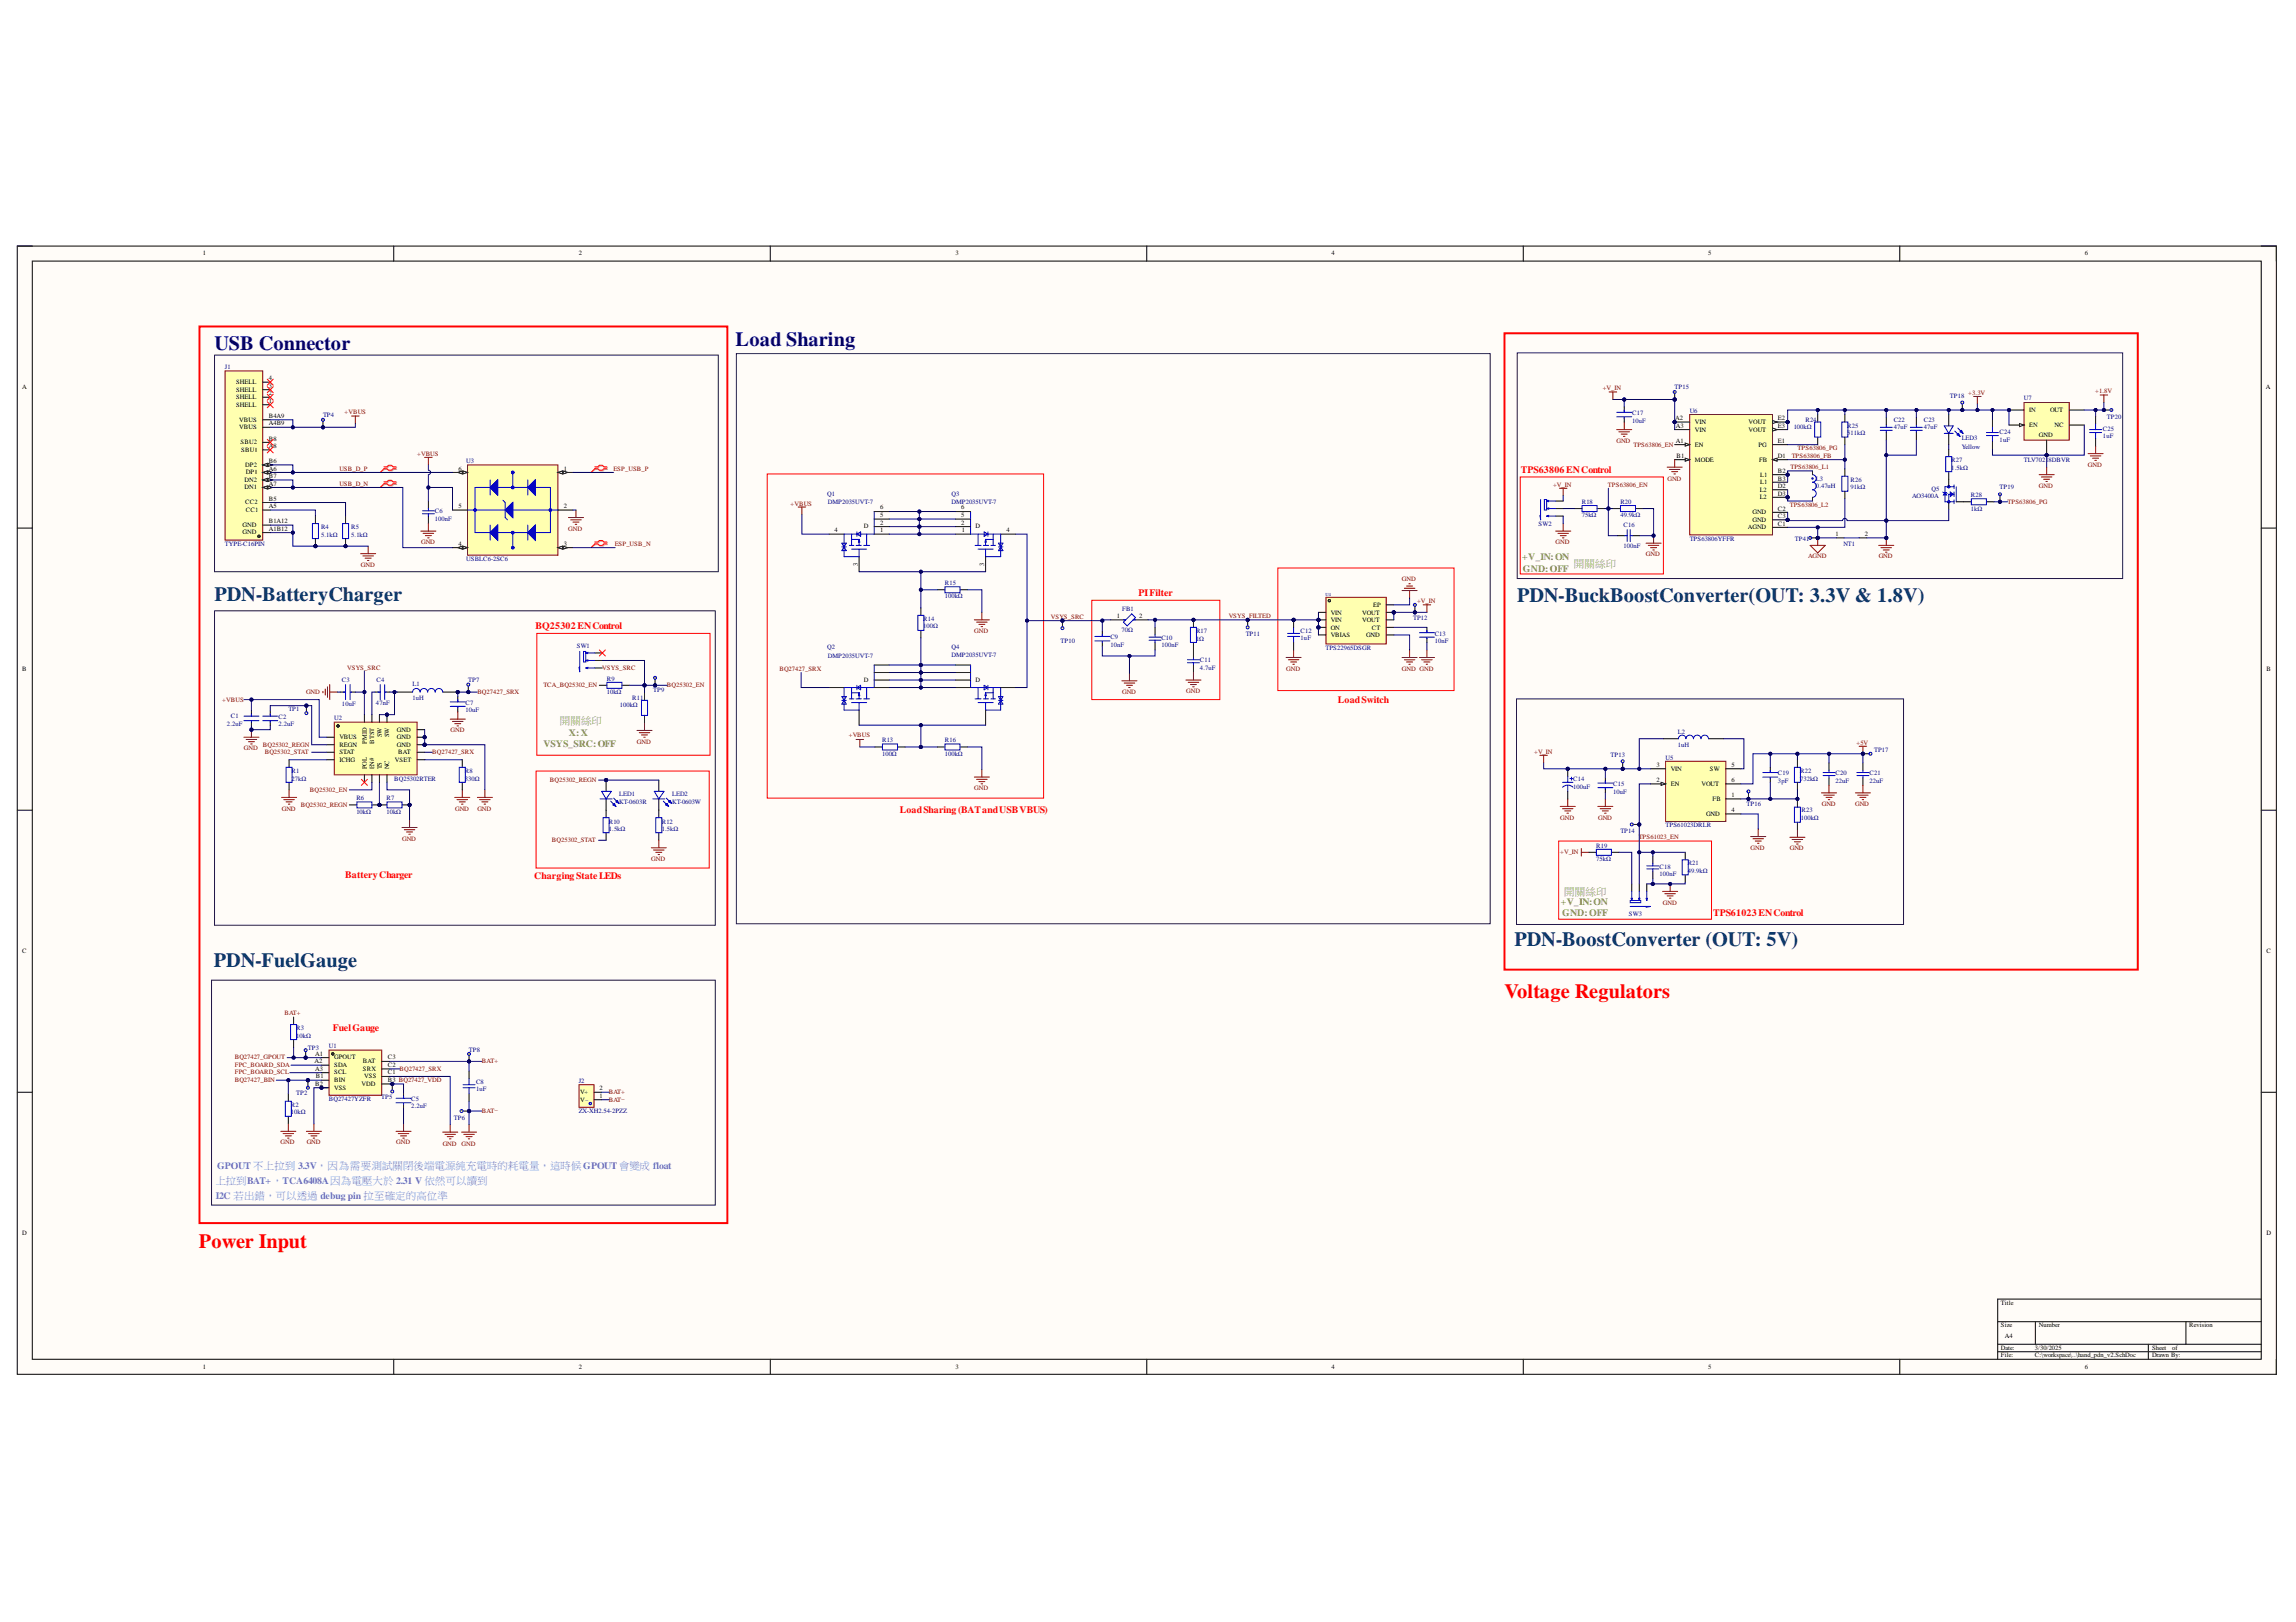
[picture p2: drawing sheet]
<svg xmlns="http://www.w3.org/2000/svg" width="297mm" height="210mm" viewBox="0 0 297 210" stroke-linecap="round" stroke-linejoin="round" font-family="sans-serif">
<defs><g id="words">
<g font-size="2.6" fill="#000080">
<text x="27.7" y="45.3">USB Connector</text>
<text x="95.2" y="44.8">Load Sharing</text>
</g>
<g font-size="2.6" fill="#073763">
<text x="27.7" y="77.8">PDN-BatteryCharger</text>
<text x="196.3" y="77.9">PDN-BuckBoostConverter(OUT: 3.3V &amp; 1.8V)</text>
<text x="27.7" y="125.2">PDN-FuelGauge</text>
<text x="195.9" y="122.4">PDN-BoostConverter (OUT: 5V)</text>
</g>
<g font-size="2.6" fill="#f00">
<text x="194.7" y="129.2">Voltage Regulators</text>
<text x="25.7" y="161.5">Power Input</text>
</g>
<g font-size="1.4" fill="#6aa84f">
<text x="203.6" y="73.4">開關絲印</text>
<text x="72.4" y="93.7">開關絲印</text>
<text x="202.4" y="115.8">開關絲印</text>
</g>
<text font-size="1.4" fill="#4a86e8" x="27.9" y="153.2">上拉到BAT+，TCA6408A因為電壓大於 2.31 V 依然可以讀到</text>
<g font-size="1.3" fill="#f00">
<text x="196.8" y="61.2">TPS63806ENControl</text>
<text x="147.3" y="77.2">PIFilter</text>
<text x="69.3" y="81.4">BQ25302ENControl</text>
<text x="173.1" y="91">LoadSwitch</text>
<text x="116.4" y="105.2">LoadSharing(BATandUSBVBUS)</text>
<text x="44.7" y="113.6">BatteryCharger</text>
<text x="69.1" y="113.7">ChargingStateLEDs</text>
<text x="221.6" y="118.6">TPS61023ENControl</text>
<text x="43.1" y="133.5">FuelGauge</text>
</g>
<g font-size="1.3" fill="#6aa84f">
<text x="196.9" y="72.5">+V_IN:ON</text>
<text x="197" y="74">GND:OFF</text>
<text x="73.6" y="95.3">X:X</text>
<text x="70.3" y="96.6">VSYS_SRC:OFF</text>
<text x="201.9" y="117.2">+V_IN:ON</text>
<text x="202.1" y="118.6">GND:OFF</text>
</g>
<g font-size="1.3" fill="#4a86e8">
<text x="27.9" y="155.1">I2C 若出錯，可以透過 debug pin 拉至確定的高位準</text>
<text x="28.1" y="151.2">GPOUT 不上拉到 3.3V，因為需要測試關閉後端電源純充電時的耗電量，這時候 GPOUT 會變成 float</text>
</g>
<g font-size=".8">
<text x="26.2" y="33">1</text>
<text x="74.9" y="33">2</text>
<text x="123.6" y="33">3</text>
<text x="172.2" y="33">4</text>
<text x="221" y="33">5</text>
<text x="269.7" y="33">6</text>
<text x="2.9" y="50.4">A</text>
<text x="30.5" y="52.7">SHELL</text>
<text x="30.5" y="51.6">SHELL</text>
<text x="30.5" y="50.7">SHELL</text>
<text x="30.5" y="49.7">SHELL</text>
<text x="34.8" y="52.2">1</text>
<text x="34.8" y="51.1">2</text>
<text x="34.8" y="50.2">3</text>
<text x="34.8" y="49.2">4</text>
<text x="262.5" y="53.3">IN</text>
<text x="265.2" y="53.3">OUT</text>
<text x="293.1" y="50.4">A</text>
<text x="31" y="55.5">VBUS</text>
<text x="31" y="54.6">VBUS</text>
<text x="31.1" y="57.5">SBU2</text>
<text x="31.2" y="58.5">SBU1</text>
<text x="34.8" y="59.9">B6</text>
<text x="34.8" y="58">A8</text>
<text x="34.8" y="57.1">B8</text>
<text x="34.8" y="55">A4B9</text>
<text x="34.8" y="54.1">B4A9</text>
<text x="216.7" y="54.3">A2</text>
<text x="216.8" y="55.4">A3</text>
<text x="216.8" y="57.3">A1</text>
<text x="216.9" y="59.3">B1</text>
<text x="219.3" y="54.9">VIN</text>
<text x="219.3" y="55.9">VIN</text>
<text x="219.3" y="57.8">EN</text>
<text x="219.3" y="59.8">MODE</text>
<text x="226.2" y="54.9">VOUT</text>
<text x="226.2" y="55.9">VOUT</text>
<text x="227.5" y="57.8">PG</text>
<text x="227.6" y="59.8">FB</text>
<text x="230" y="54.3">E2</text>
<text x="230" y="55.4">E3</text>
<text x="230" y="59.3">D1</text>
<text x="230" y="57.3">E1</text>
<text x="262.5" y="55.3">EN</text>
<text x="263.8" y="56.5">GND</text>
<text x="265.8" y="55.3">NC</text>
<text x="31.6" y="63.3">DN1</text>
<text x="31.6" y="62.4">DN2</text>
<text x="31.7" y="65.3">CC2</text>
<text x="31.7" y="60.4">DP2</text>
<text x="31.8" y="61.4">DP1</text>
<text x="34.8" y="65.8">A5</text>
<text x="34.8" y="64.8">B5</text>
<text x="34.8" y="62.9">A7</text>
<text x="34.8" y="61.9">B7</text>
<text x="34.8" y="60.9">A6</text>
<text x="59.3" y="60.9">6</text>
<text x="59.3" y="65.8">5</text>
<text x="72.9" y="60.9">1</text>
<text x="72.9" y="65.8">2</text>
<text x="113.9" y="65.9">6</text>
<text x="124.4" y="65.9">6</text>
<text x="227.7" y="63.6">L2</text>
<text x="227.7" y="64.6">L2</text>
<text x="227.7" y="61.7">L1</text>
<text x="227.7" y="62.6">L1</text>
<text x="230" y="61.2">B2</text>
<text x="230" y="62.2">B3</text>
<text x="230" y="63.1">D2</text>
<text x="230" y="64.2">D3</text>
<text x="31.4" y="69.1">GND</text>
<text x="31.4" y="68.2">GND</text>
<text x="31.8" y="66.3">CC1</text>
<text x="34.8" y="68.7">A1B12</text>
<text x="34.8" y="67.7">B1A12</text>
<text x="59.3" y="70.7">4</text>
<text x="72.9" y="70.7">3</text>
<text x="107.9" y="68.9">4</text>
<text x="111.8" y="68.4">D</text>
<text x="113.9" y="68.9">1</text>
<text x="113.9" y="68">2</text>
<text x="113.9" y="66.9">5</text>
<text x="124.4" y="68">2</text>
<text x="124.4" y="66.9">5</text>
<text x="124.4" y="68.9">1</text>
<text x="126.2" y="68.4">D</text>
<text x="130.2" y="68.9">4</text>
<text x="226.1" y="68.5">AGND</text>
<text x="226.7" y="66.5">GND</text>
<text x="226.7" y="67.5">GND</text>
<text x="230" y="68">C1</text>
<text x="230" y="66.1">C2</text>
<text x="230" y="67">C3</text>
<text x="237.5" y="69.4">1</text>
<text x="241.3" y="69.4">2</text>
<text x="111" y="73.2" transform="rotate(-90 111 73.2)">3</text>
<text x="127.3" y="73.2" transform="rotate(-90 127.3 73.2)">3</text>
<text x="144.5" y="80">1</text>
<text x="147.4" y="80">2</text>
<text x="172.2" y="79.5">VIN</text>
<text x="172.2" y="80.5">VIN</text>
<text x="172.2" y="81.5">ON</text>
<text x="172.2" y="82.4">VBIAS</text>
<text x="176.2" y="80.5">VOUT</text>
<text x="176.2" y="79.5">VOUT</text>
<text x="176.7" y="82.4">GND</text>
<text x="177.5" y="81.5">CT</text>
<text x="177.7" y="78.5">EP</text>
<text x="2.9" y="86.8">B</text>
<text x="111.8" y="88.2">D</text>
<text x="126.2" y="88.2">D</text>
<text x="293.2" y="86.8">B</text>
<text x="43.9" y="95.7">VBUS</text>
<text x="49.4" y="95.4" transform="rotate(-90 49.4 95.4)">SW</text>
<text x="50.3" y="95.4" transform="rotate(-90 50.3 95.4)">SW</text>
<text x="51.4" y="95.7">GND</text>
<text x="51.4" y="94.7">GND</text>
<text x="43.9" y="96.6">REGN</text>
<text x="43.9" y="97.6">STAT</text>
<text x="43.9" y="98.6">ICHG</text>
<text x="47.5" y="99.6" transform="rotate(-90 47.5 99.6)">POL</text>
<text x="47.5" y="96.3" transform="rotate(-90 47.5 96.3)">PMID</text>
<text x="48.4" y="99.6" transform="rotate(-90 48.4 99.6)">EN#</text>
<text x="48.4" y="96.3" transform="rotate(-90 48.4 96.3)">BTST</text>
<text x="49.4" y="99.6" transform="rotate(-90 49.4 99.6)">TS</text>
<text x="50.3" y="99.6" transform="rotate(-90 50.3 99.6)">NC</text>
<text x="51.1" y="98.6">VSET</text>
<text x="51.4" y="96.6">GND</text>
<text x="51.5" y="97.6">BAT</text>
<text x="214.3" y="99.2">3</text>
<text x="214.3" y="101.2">2</text>
<text x="216.1" y="99.7">VIN</text>
<text x="216.1" y="101.7">EN</text>
<text x="220.1" y="101.7">VOUT</text>
<text x="221.2" y="99.7">SW</text>
<text x="224" y="99.2">5</text>
<text x="224" y="101.2">6</text>
<text x="220.7" y="105.6">GND</text>
<text x="221.6" y="103.6">FB</text>
<text x="224" y="103.1">1</text>
<text x="224" y="105.1">4</text>
<text x="2.9" y="123.3">C</text>
<text x="293.2" y="123.3">C</text>
<text x="40.7" y="137.6">A2</text>
<text x="40.8" y="136.7">A1</text>
<text x="43.2" y="137.1">GPOUT</text>
<text x="47" y="137.6">BAT</text>
<text x="50.2" y="137.1">C3</text>
<text x="40.8" y="138.6">A3</text>
<text x="40.8" y="140.6">B2</text>
<text x="40.9" y="139.6">B1</text>
<text x="43.2" y="138.1">SDA</text>
<text x="43.2" y="139">SCL</text>
<text x="43.2" y="140.1">BIN</text>
<text x="43.2" y="141">VSS</text>
<text x="46.8" y="140.6">VDD</text>
<text x="47" y="138.6">SRX</text>
<text x="47.1" y="139.6">VSS</text>
<text x="50.2" y="140.1">B3 BQ27427_VDD</text>
<text x="50.2" y="139">C1</text>
<text x="50.2" y="138.1">C2</text>
<text x="75" y="142.6">V–</text>
<text x="75" y="141.6">V+</text>
<text x="77.6" y="142.1">1</text>
<text x="77.6" y="141.1">2</text>
<text x="2.9" y="159.8">D</text>
<text x="293.2" y="159.8">D</text>
<text x="258.9" y="168.9">Title</text>
<text x="258.9" y="171.8">Size</text>
<text x="259.4" y="173.2">A4</text>
<text x="263.8" y="171.8">Number</text>
<text x="283.2" y="171.8">Revision</text>
<text x="26.2" y="177.2">1</text>
<text x="74.9" y="177.2">2</text>
<text x="123.6" y="177.2">3</text>
<text x="172.2" y="177.2">4</text>
<text x="221" y="177.2">5</text>
<text x="258.9" y="174.7">Date:</text>
<text x="258.9" y="175.6">File:</text>
<text x="263.3" y="174.7">3/30/2025</text>
<text x="263.3" y="175.6">C:\workspace\..\hand_pdn_v2.SchDoc</text>
<text x="269.7" y="177.2">6</text>
<text x="278.4" y="174.7">Sheet</text>
<text x="278.4" y="175.6">Drawn By:</text>
<text x="281" y="174.7">of</text>
</g>
<g font-size=".8" fill="#000080">
<text x="29.1" y="47.8">J1</text>
<text x="211.2" y="53.7">C17</text>
<text x="216.7" y="50.4">TP15</text>
<text x="218.6" y="53.4">U6</text>
<text x="252.3" y="51.5">TP18</text>
<text x="261.8" y="51.8">U7</text>
<text x="41.8" y="54">TP4</text>
<text x="60.3" y="59.9">U3</text>
<text x="211.2" y="54.7">10uF</text>
<text x="232.1" y="55.5">100kΩ</text>
<text x="233.6" y="54.6">R24</text>
<text x="239" y="56.3">511kΩ</text>
<text x="239" y="55.4">R25</text>
<text x="245" y="55.5">47uF</text>
<text x="245" y="54.6">C22</text>
<text x="248.9" y="55.5">47uF</text>
<text x="248.9" y="54.6">C23</text>
<text x="252.4" y="59.8">R27</text>
<text x="253.8" y="58.1">Yellow</text>
<text x="253.8" y="56.9">LED3</text>
<text x="258.7" y="57.1">1uF</text>
<text x="258.7" y="56.1">C24</text>
<text x="261.8" y="59.8">TLV70218DBVR</text>
<text x="272.1" y="56.7">1uF</text>
<text x="272.1" y="55.8">C25</text>
<text x="272.6" y="54.2">TP20</text>
<text x="107" y="64.2">Q1</text>
<text x="107.1" y="65.3">DMP2035UVT-7</text>
<text x="123.1" y="65.2">DMP2035UVT-7</text>
<text x="123.1" y="64.2">Q3</text>
<text x="204.6" y="65.2">R18</text>
<text x="209.6" y="65.2">R20</text>
<text x="234.9" y="62.2">L3</text>
<text x="234.9" y="63.1">0.47uH</text>
<text x="239.4" y="63.3">91kΩ</text>
<text x="239.4" y="62.4">R26</text>
<text x="247.4" y="64.5">AO3400A</text>
<text x="249.9" y="63.6">Q5</text>
<text x="252.4" y="60.8">1.5kΩ</text>
<text x="255" y="64.3">R28</text>
<text x="258.7" y="63.3">TP19</text>
<text x="29.1" y="70.7">TYPE-C16PIN</text>
<text x="41.5" y="69.5">5.1kΩ</text>
<text x="41.5" y="68.5">R4</text>
<text x="45.4" y="69.5">5.1kΩ</text>
<text x="45.4" y="68.5">R5</text>
<text x="56.3" y="66.4">C6</text>
<text x="56.3" y="67.5">100nF</text>
<text x="199.1" y="68.1">SW2</text>
<text x="204.6" y="66.9">75kΩ</text>
<text x="209.6" y="66.9">49.9kΩ</text>
<text x="210.1" y="68.2">C16</text>
<text x="210.1" y="70.9">100nF</text>
<text x="218.6" y="70">TPS63806YFFR</text>
<text x="232.2" y="70">TP41</text>
<text x="238.5" y="70.7">NT1</text>
<text x="255" y="66.1">1kΩ</text>
<text x="60.3" y="72.6">USBLC6-2SC6</text>
<text x="122.2" y="77.4">100kΩ</text>
<text x="122.2" y="75.7">R15</text>
<text x="74.6" y="83.9">SW1</text>
<text x="119.5" y="81.3">100Ω</text>
<text x="119.5" y="80.4">R14</text>
<text x="137.2" y="83.2">TP10</text>
<text x="143.6" y="82.8">C9</text>
<text x="143.6" y="83.7">10nF</text>
<text x="145.1" y="81.7">70Ω</text>
<text x="145.2" y="79.1">FB1</text>
<text x="150.2" y="82.8">C10</text>
<text x="150.2" y="83.8">100nF</text>
<text x="154.7" y="82.9">1Ω</text>
<text x="154.7" y="81.9">R17</text>
<text x="161.2" y="82.3">TP11</text>
<text x="168.3" y="82.8">1uF</text>
<text x="168.3" y="81.9">C12</text>
<text x="182.8" y="80.2">TP12</text>
<text x="185.6" y="82.2">C13</text>
<text x="185.6" y="83.2">10nF</text>
<text x="44.2" y="88.2">C3</text>
<text x="48.7" y="88.2">C4</text>
<text x="53.4" y="88.8">L1</text>
<text x="60.6" y="88.2">TP7</text>
<text x="78.5" y="89.9">10kΩ</text>
<text x="78.5" y="88.1">R9</text>
<text x="84.5" y="89.6">TP9</text>
<text x="107" y="84">Q2</text>
<text x="107.1" y="85.1">DMP2035UVT-7</text>
<text x="123.1" y="85">DMP2035UVT-7</text>
<text x="123.1" y="84">Q4</text>
<text x="155.2" y="86.7">4.7uF</text>
<text x="155.2" y="85.7">C11</text>
<text x="171.5" y="84.1">TPS22965DSGR</text>
<text x="29.4" y="94">2.2uF</text>
<text x="29.9" y="92.9">C1</text>
<text x="36" y="93.1">C2</text>
<text x="36" y="94">2.2uF</text>
<text x="37.3" y="92">TP1</text>
<text x="43.2" y="93.2">U2</text>
<text x="44.2" y="91.4">10uF</text>
<text x="48.6" y="91.3">47nF</text>
<text x="53.4" y="90.6">1uH</text>
<text x="60.2" y="91.2">C7</text>
<text x="60.2" y="92.1">10uF</text>
<text x="80.2" y="91.5">100kΩ</text>
<text x="81.8" y="90.6">R11</text>
<text x="217.1" y="94.9">L2</text>
<text x="37.7" y="101">27kΩ</text>
<text x="37.7" y="100.1">R1</text>
<text x="51" y="101">BQ25302RTER</text>
<text x="60.1" y="101">330Ω</text>
<text x="60.1" y="100.1">R8</text>
<text x="114.1" y="97.8">100Ω</text>
<text x="114.1" y="96">R13</text>
<text x="122.2" y="97.8">100kΩ</text>
<text x="122.2" y="96">R16</text>
<text x="203.5" y="101.1">C14</text>
<text x="208.4" y="98">TP13</text>
<text x="208.7" y="101.7">C15</text>
<text x="215.5" y="98.3">U5</text>
<text x="217.1" y="96.6">1uH</text>
<text x="230" y="100.3">C19</text>
<text x="230" y="101.3">3pF</text>
<text x="232.9" y="101">732kΩ</text>
<text x="232.9" y="100.1">R22</text>
<text x="237.5" y="100.3">C20</text>
<text x="237.5" y="101.3">22uF</text>
<text x="241.9" y="100.3">C21</text>
<text x="241.9" y="101.3">22uF</text>
<text x="242.5" y="97.3">TP17</text>
<text x="46.1" y="105.3">10kΩ</text>
<text x="46.1" y="103.5">R6</text>
<text x="50" y="105.3">10kΩ</text>
<text x="50" y="103.5">R7</text>
<text x="78.8" y="107.5">1.5kΩ</text>
<text x="78.8" y="106.6">R10</text>
<text x="80.1" y="104.1">KT-0603R</text>
<text x="80.1" y="103">LED1</text>
<text x="85.6" y="107.5">1.5kΩ</text>
<text x="85.6" y="106.6">R12</text>
<text x="87" y="104.1">KT-0603W</text>
<text x="87" y="103">LED2</text>
<text x="203.5" y="102.1">100uF</text>
<text x="208.7" y="102.7">10uF</text>
<text x="209.6" y="107.9">TP14</text>
<text x="215.5" y="107">TPS61023DRLR</text>
<text x="226" y="104.3">TP16</text>
<text x="233" y="106.1">100kΩ</text>
<text x="233.1" y="105.1">R23</text>
<text x="206.5" y="111.4">75kΩ</text>
<text x="206.5" y="109.7">R19</text>
<text x="214.7" y="112.4">C18</text>
<text x="214.7" y="113.4">100nF</text>
<text x="218.3" y="113">49.9kΩ</text>
<text x="218.3" y="112">R21</text>
<text x="210.7" y="118.5">SW3</text>
<text x="38.3" y="134.3">10kΩ</text>
<text x="38.3" y="133.3">R3</text>
<text x="39.8" y="135.8">TP3</text>
<text x="42.6" y="135.7">U1</text>
<text x="60.7" y="136.1">TP8</text>
<text x="37.6" y="143.3">R2</text>
<text x="38.3" y="141.7">TP2</text>
<text x="42.6" y="142.5">BQ27427YZFR</text>
<text x="49.3" y="142.3">TP5</text>
<text x="53.2" y="142.5">C5</text>
<text x="53.2" y="143.4">2.2uF</text>
<text x="61.6" y="141.2">1uF</text>
<text x="61.6" y="140.3">C8</text>
<text x="74.9" y="140.1">J2</text>
<text x="37.6" y="144.2">10kΩ</text>
<text x="58.7" y="144.9">TP6</text>
<text x="74.9" y="144">ZX-XH2.54-2PZZ</text>
</g>
<g font-size=".8" fill="#800000">
<text x="44.6" y="53.6">+VBUS</text>
<text x="207.3" y="50.5">+V_IN</text>
<text x="254.6" y="51.1">+3.3V</text>
<text x="271.1" y="50.9">+1.8V</text>
<text x="54" y="59">+VBUS</text>
<text x="209.1" y="57.3">GND</text>
<text x="211.3" y="57.8">TPS63806_EN</text>
<text x="231.8" y="59.3">TPS63806_FB</text>
<text x="232.6" y="58.2">TPS63806_PG</text>
<text x="43.9" y="60.9">USB_D_P</text>
<text x="43.9" y="62.9">USB_D_N</text>
<text x="79.4" y="60.9">ESP_USB_P</text>
<text x="102.3" y="65.4">+VBUS</text>
<text x="200.9" y="63">+V_IN</text>
<text x="208" y="63">TPS63806_EN</text>
<text x="215.7" y="62.2">GND</text>
<text x="231.5" y="65.6">TPS63806_L2</text>
<text x="231.6" y="60.7">TPS63806_L1</text>
<text x="259.7" y="65.2">TPS63806_PG</text>
<text x="263.8" y="63.1">GND</text>
<text x="270.1" y="60.4">GND</text>
<text x="54.5" y="70.4">GND</text>
<text x="73.5" y="68.7">GND</text>
<text x="79.5" y="70.7">ESP_USB_N</text>
<text x="201.3" y="70.4">GND</text>
<text x="46.7" y="73.4">GND</text>
<text x="181.4" y="75.2">GND</text>
<text x="212.9" y="72">GND</text>
<text x="233.9" y="72.3">AGND</text>
<text x="243" y="72.3">GND</text>
<text x="126.1" y="81.9">GND</text>
<text x="135.9" y="80">VSYS_SRC</text>
<text x="159" y="80">VSYS_FILTED</text>
<text x="183.3" y="78">+V_IN</text>
<text x="39.6" y="89.9">GND</text>
<text x="44.9" y="86.6">VSYS_SRC</text>
<text x="61.8" y="89.9">BQ27427_SRX</text>
<text x="70.3" y="88.9">TCA_BQ25302_EN</text>
<text x="77.9" y="86.7">VSYS_SRC</text>
<text x="86.3" y="88.9">BQ25302_EN</text>
<text x="100.8" y="86.8">BQ27427_SRX</text>
<text x="145.2" y="89.9">GND</text>
<text x="153.5" y="89.7">GND</text>
<text x="166.4" y="86.8">GND</text>
<text x="181.4" y="86.8">GND GND</text>
<text x="28.8" y="90.8">+VBUS</text>
<text x="58.3" y="94.8">GND</text>
<text x="109.8" y="95.4">+VBUS</text>
<text x="31.6" y="97.1">GND</text>
<text x="34" y="96.6">BQ25302_REGN</text>
<text x="34.3" y="97.6">BQ25302_STAT</text>
<text x="55.9" y="97.6">BQ27427_SRX</text>
<text x="71.1" y="101.2">BQ25302_REGN</text>
<text x="82.4" y="96.3">GND</text>
<text x="198.5" y="97.5">+V_IN</text>
<text x="240.2" y="96.4">+5V</text>
<text x="36.5" y="104.9">GND</text>
<text x="38.9" y="104.4">BQ25302_REGN</text>
<text x="40.1" y="102.4">BQ25302_EN</text>
<text x="58.9" y="104.9">GND</text>
<text x="61.8" y="104.9">GND</text>
<text x="126.1" y="102.3">GND</text>
<text x="201.9" y="106.1">GND</text>
<text x="206.8" y="106.1">GND</text>
<text x="235.7" y="104.3">GND</text>
<text x="240" y="104.3">GND</text>
<text x="52" y="108.8">GND</text>
<text x="71.4" y="109">BQ25302_STAT</text>
<text x="84.3" y="111.4">GND</text>
<text x="201.9" y="110.6">+V_IN</text>
<text x="212" y="108.5">TPS61023_EN</text>
<text x="226.5" y="110">GND</text>
<text x="231.5" y="110.1">GND</text>
<text x="215.1" y="117.1">GND</text>
<text x="36.8" y="131.4">BAT+</text>
<text x="30.4" y="137.1">BQ27427_GPOUT</text>
<text x="62.3" y="137.6">BAT+</text>
<text x="30.4" y="140.1">BQ27427_BIN</text>
<text x="30.4" y="139">FPC_BOARD_SCL</text>
<text x="30.4" y="138.1">FPC_BOARD_SDA</text>
<text x="51.7" y="138.6">BQ27427_SRX</text>
<text x="78.8" y="141.6">BAT+</text>
<text x="78.8" y="142.6">BAT−</text>
<text x="36.3" y="148.1">GND</text>
<text x="39.7" y="148.1">GND</text>
<text x="51.3" y="148.1">GND</text>
<text x="57.3" y="148.3">GND</text>
<text x="59.7" y="148.3">GND</text>
<text x="62.3" y="144">BAT−</text>
</g>
<text font-size=".6" fill="#000080" x="171.5" y="77.1">U4</text>
</g></defs>
<path d="M2.2 31.8h292.3v146h-292.3z" fill-rule="evenodd" fill="#fffcf8"/>
<path d="M2.2 31.8h292.3v146h-292.3z" fill="none" stroke="#000" stroke-width=".13"/>
<path d="M4.2 33.8h288.3v142.1h-288.3z" fill-rule="evenodd" fill="#fffcf8"/>
<g fill="none" stroke="#000" stroke-width=".13">
<path d="M2.2 31.8h2M4.2 33.8h288.3v142.1h-288.3zM50.9 31.8v2M99.7 31.8v2M148.4 31.8v2M197.1 31.8v2M245.8 31.8v2M292.5 31.8h2v2M2.2 68.3h2M292.5 68.3h2M2.2 104.8h2M292.5 104.8h2"/>
<path d="M2.2 141.3h2M292.5 141.4h2M50.9 175.9v1.9M99.7 175.9v1.9M148.4 175.9v1.9M197.1 175.9v1.9M245.8 175.9v1.9M258.4 171h34.1M258.4 174h34.1M258.4 174.9h34.1M263.3 171v3M277.9 174v1.9"/>
<path d="M282.8 171v3M292.5 168.1h-34.1v7.8M294.5 175.9v1.9"/>
</g>
<path d="M60.5 60.2h11.7v11.6h-11.7z" fill-rule="evenodd" fill="#ffffb0"/>
<path d="M60.5 60.2h11.7v11.6h-11.7z" fill="none" stroke="#800000" stroke-width=".13"/>
<g fill="none" stroke="#00f" stroke-width=".13">
<path d="M60.5 66h4.9M63.4 63.1h-1.9v5.8h1.9M63.4 63.1l1-1v2zM63.4 68.9l1-.9v1.9zM63.4 62.1v2M63.4 68v1.9M64.4 63.1h3.9M64.4 68.9h3.9M65.1 64.7l.3 .3v2l.3 .3M65.4 66l.9-1v2zM66.3 66h5.9M66.3 61.1v2"/>
<path d="M66.3 68.9v2M68.3 63.1l1-1v2zM68.3 68.9l1-.9v1.9zM68.3 62.1v2M68.3 68v1.9M69.3 63.1h1.9v5.8h-1.9"/>
</g>
<path d="M68.3 63.1l1-1v2z" fill="#00f"/>
<path d="M68.3 63.1l1-1v2z" fill="none" stroke="#00f" stroke-width=".13"/>
<path d="M63.4 63.1l1-1v2z" fill="#00f"/>
<path d="M63.4 63.1l1-1v2z" fill="none" stroke="#00f" stroke-width=".13"/>
<path d="M68.3 68.9l1-.9v1.9z" fill="#00f"/>
<path d="M68.3 68.9l1-.9v1.9z" fill="none" stroke="#00f" stroke-width=".13"/>
<path d="M63.4 68.9l1-.9v1.9z" fill="#00f"/>
<path d="M63.4 68.9l1-.9v1.9z" fill="none" stroke="#00f" stroke-width=".13"/>
<path d="M65.4 66l.9-1v2z" fill="#00f"/>
<path d="M65.4 66l.9-1v2z" fill="none" stroke="#00f" stroke-width=".13"/>
<g fill="none" stroke="#00f" stroke-width=".25">
<circle cx="61.5" cy="66" r=".1"/>
<circle cx="66.3" cy="68.9" r=".1"/>
<circle cx="66.3" cy="61.1" r=".1"/>
<circle cx="66.3" cy="70.9" r=".1"/>
<circle cx="66.3" cy="63.1" r=".1"/>
<circle cx="71.2" cy="66" r=".1"/>
</g>
<path d="M72.2 61.1h1.9" fill="none" stroke="#000" stroke-width=".13"/>
<path d="M72.2 61.1l.6-.2v.4z" fill="#f8fcff"/>
<path d="M72.2 61.1l.6-.2v.4z" fill="none" stroke="#000" stroke-width=".13"/>
<path d="M72.9 60.9l.5 .2-.5 .2z" fill="#f8fcff"/>
<path d="M72.2 66h1.9M72.2 70.9h1.9M72.9 60.9l.5 .2-.5 .2z" fill="none" stroke="#000" stroke-width=".13"/>
<path d="M72.2 70.9l.6-.2v.4z" fill="#f8fcff"/>
<path d="M72.2 70.9l.6-.2v.4z" fill="none" stroke="#000" stroke-width=".13"/>
<path d="M72.9 70.7l.5 .2-.5 .2z" fill="#f8fcff"/>
<path d="M58.5 61.1h2M72.9 70.7l.5 .2-.5 .2z" fill="none" stroke="#000" stroke-width=".13"/>
<path d="M59.9 60.9l.6 .2-.6 .2z" fill="#f8fcff"/>
<path d="M59.9 60.9l.6 .2-.6 .2z" fill="none" stroke="#000" stroke-width=".13"/>
<path d="M59.2 61.1l.6-.2v.4z" fill="#f8fcff"/>
<path d="M58.5 66h2M58.5 70.9h2M59.2 61.1l.6-.2v.4z" fill="none" stroke="#000" stroke-width=".13"/>
<path d="M59.9 70.7l.6 .2-.6 .2z" fill="#f8fcff"/>
<path d="M59.9 70.7l.6 .2-.6 .2z" fill="none" stroke="#000" stroke-width=".13"/>
<path d="M59.2 70.9l.6-.2v.4z" fill="#f8fcff"/>
<path d="M59.2 70.9l.6-.2v.4z" fill="none" stroke="#000" stroke-width=".13"/>
<path d="M29.1 48h4.9v21.9h-4.9z" fill-rule="evenodd" fill="#ffffb0"/>
<path d="M29.1 48h4.9v21.9h-4.9z" fill="none" stroke="#800000" stroke-width=".13"/>
<g fill="none" stroke="#000" stroke-width=".13">
<path d="M34 68.9h1M34 68h1M34 66h1M34 65h1M34 63.1h1"/>
<circle cx="33.5" cy="69.4" r=".15"/>
</g>
<path d="M34 63.1l.6-.2v.4z" fill="#f8fcff"/>
<path d="M34 63.1l.6-.2v.4z" fill="none" stroke="#000" stroke-width=".13"/>
<path d="M34.7 62.9l.6 .2-.6 .2z" fill="#f8fcff"/>
<path d="M34 62.1h1M34.7 62.9l.6 .2-.6 .2z" fill="none" stroke="#000" stroke-width=".13"/>
<path d="M34 62.1l.6-.2v.4z" fill="#f8fcff"/>
<path d="M34 62.1l.6-.2v.4z" fill="none" stroke="#000" stroke-width=".13"/>
<path d="M34.7 61.9l.6 .2-.6 .2z" fill="#f8fcff"/>
<path d="M34 61.1h1M34.7 61.9l.6 .2-.6 .2z" fill="none" stroke="#000" stroke-width=".13"/>
<path d="M34 61.1l.6-.2v.4z" fill="#f8fcff"/>
<path d="M34 61.1l.6-.2v.4z" fill="none" stroke="#000" stroke-width=".13"/>
<path d="M34.7 60.9l.6 .2-.6 .2z" fill="#f8fcff"/>
<path d="M34 60.2h1M34.7 60.9l.6 .2-.6 .2z" fill="none" stroke="#000" stroke-width=".13"/>
<path d="M34 60.2l.6-.2v.4z" fill="#f8fcff"/>
<path d="M34 60.2l.6-.2v.4z" fill="none" stroke="#000" stroke-width=".13"/>
<path d="M34.7 60l.6 .2-.6 .2z" fill="#f8fcff"/>
<path d="M34 58.2h1M34 57.2h1M34 55.3h1M34 54.3h1M34 52.4h1M34 51.4h1M34 50.4h1M34 49.5h1M34.7 60l.6 .2-.6 .2z" fill="none" stroke="#000" stroke-width=".13"/>
<circle cx="40.8" cy="70.7" r=".19" fill="#000080"/>
<circle cx="40.8" cy="70.7" r=".19" fill="none" stroke="#000080" stroke-width=".13"/>
<path d="M40.4 67.8h.8v1.9h-.8z" fill="none" stroke="#00f" stroke-width=".13"/>
<path d="M40.8 69.7v1" fill="none" stroke="#000" stroke-width=".13"/>
<circle cx="40.8" cy="70.7" r=".19" fill="#000080"/>
<circle cx="40.8" cy="70.7" r=".19" fill="none" stroke="#000080" stroke-width=".13"/>
<path d="M40.8 66.8v1" fill="none" stroke="#000" stroke-width=".13"/>
<circle cx="44.7" cy="70.7" r=".19" fill="#000080"/>
<circle cx="44.7" cy="70.7" r=".19" fill="none" stroke="#000080" stroke-width=".13"/>
<path d="M44.3 67.8h.8v1.9h-.8z" fill="none" stroke="#00f" stroke-width=".13"/>
<path d="M44.7 69.7v1" fill="none" stroke="#000" stroke-width=".13"/>
<circle cx="44.7" cy="70.7" r=".19" fill="#000080"/>
<circle cx="44.7" cy="70.7" r=".19" fill="none" stroke="#000080" stroke-width=".13"/>
<path d="M44.7 66.8v1M55.4 64.8v1M55.4 66.8v1" fill="none" stroke="#000" stroke-width=".13"/>
<g fill="none" stroke="#800000" stroke-width=".13">
<path d="M45.5 53.8h1M46 53.8v1M54.9 59.2h1M55.4 59.2v1M46.7 71.7h1.9M46.9 71.9h1.4M47.2 72.2h.8M47.5 72.5h.2M47.6 70.7v1M54.4 68.7h2M54.7 69h1.4M55 69.3h.8"/>
<path d="M55.3 69.6h.2M55.4 67.8v.9M73.5 67h2M73.8 67.3h1.4M74.1 67.6h.8M74.4 67.9h.2M74.5 66v1"/>
</g>
<g fill="none" stroke="#f00" stroke-width=".13">
<path d="M34.6 56.9l.8 .7M34.6 57.8l.8 .8M34.6 52l.8 .8M34.6 51l.8 .8M34.6 50l.8 .8M34.6 49.1l.8 .7M35.4 56.9l-.8 .7M35.4 57.8l-.8 .8M35.4 52l-.8 .8M35.4 51l-.8 .8M35.4 50l-.8 .8M35.4 49.1l-.8 .7"/>
<path d="M49.7 60.4h.4l.2-.2h.3l.2 .2h.4M49.7 62.4h.4l.2-.2h.3l.2 .2h.4M51.2 60.7h-.4l-.2 .1h-.3l-.2-.1h-.4l-.5 .4M51.2 62.6h-.4l-.2 .2h-.3l-.2-.2h-.4l-.5 .5M77 60.4h.3l.2-.2h.4l.2 .2h.4M77 70.1h.3l.2-.2h.4l.2 .2h.4M78.5 60.7h-.4l-.2 .1h-.4l-.2-.1h-.3l-.5 .4M78.5 70.4h-.4l-.2 .2h-.4l-.2-.2h-.3l-.5 .5"/>
</g>
<path d="M49.8 60.5h.4l.2-.2h.3l.2 .2h.4M49.8 62.5h.4l.2-.2h.3l.2 .2h.4M51.3 60.7h-.4l-.2 .2h-.3l-.2-.2h-.4l-.6 .4M51.3 62.7h-.4l-.2 .2h-.3l-.2-.2h-.4l-.6 .4M77 60.5h.4l.2-.2h.4l.2 .2h.4M77 70.2h.4l.2-.2h.4l.2 .2h.4M78.6 60.7h-.4l-.2 .2h-.4l-.2-.2h-.4l-.5 .4M78.6 70.5h-.4l-.2 .2h-.4l-.2-.2h-.4l-.5 .4" fill="none" stroke="#d0a19e" stroke-width=".13"/>
<path d="M54.6 66.1h1.6M54.6 66.5h1.6M55.4 65.8v.3M55.4 66.5v.3" fill="none" stroke="#00f" stroke-width=".13"/>
<path d="M27.8 46h65.1v28h-65.1z" fill="none" stroke="#20124d" stroke-width=".13"/>
<circle cx="41.8" cy="55.3" r=".19" fill="#000080"/>
<circle cx="41.8" cy="55.3" r=".19" fill="none" stroke="#000080" stroke-width=".13"/>
<path d="M41.8 54.3v1" fill="none" stroke="#000" stroke-width=".13"/>
<circle cx="41.8" cy="55.3" r=".19" fill="#000080"/>
<circle cx="41.8" cy="55.3" r=".19" fill="none" stroke="#000080" stroke-width=".13"/>
<circle cx="41.8" cy="54.3" r=".19" fill="#ff0"/>
<g fill="none" stroke="#00f" stroke-width=".13">
<path d="M141.6 82.4h2M141.6 82.9h2M142.6 82.1v.3M142.6 83v.1M148.7 82.5h1.5M148.7 82.8h1.5M149.4 82.2v.3M149.4 82.8v.3M153.6 85.8h1.6M153.6 85.4h1.6M154.4 85.1v.3M154.4 85.8v.3"/>
<circle cx="41.8" cy="54.3" r=".19"/>
</g>
<path d="M142.6 81.7v.7M142.6 83v.6M149.4 81.2v1M149.4 83.1v1M154.4 84.1v1M154.4 86.1v.9" fill="none" stroke="#000" stroke-width=".13"/>
<path d="M145.1 88.1h2M145.4 88.4h1.4M145.7 88.7h.8M146 89h.2M146.1 87.1v1" fill="none" stroke="#800000" stroke-width=".13"/>
<circle cx="154.4" cy="80.2" r=".2" fill="#000080"/>
<circle cx="154.4" cy="80.2" r=".2" fill="none" stroke="#000080" stroke-width=".13"/>
<path d="M154.4 80.2v1" fill="none" stroke="#000" stroke-width=".13"/>
<circle cx="154.4" cy="80.2" r=".2" fill="#000080"/>
<circle cx="154.4" cy="80.2" r=".2" fill="none" stroke="#000080" stroke-width=".13"/>
<path d="M143.7 80.2h1.9M146.6 80.2h2M154.4 83.1v1" fill="none" stroke="#000" stroke-width=".13"/>
<path d="M145.3 80.5l1.1-1.1 .5 .5-1.1 1.1zM145.3 80.2h.3M146.6 80.2h.3M154 81.2h.8v1.9h-.8z" fill="none" stroke="#00f" stroke-width=".13"/>
<path d="M153.4 88h2M153.7 88.3h1.4M154 88.6h.8M154.3 88.9h.2M154.4 87v1" fill="none" stroke="#800000" stroke-width=".13"/>
<circle cx="41.6" cy="140.8" r=".19" fill="#000080"/>
<circle cx="41.6" cy="140.8" r=".19" fill="none" stroke="#000080" stroke-width=".13"/>
<path d="M42.6 135.9h6.8v5.8h-6.8z" fill-rule="evenodd" fill="#ffffb0"/>
<path d="M42.6 135.9h6.8v5.8h-6.8z" fill="none" stroke="#980000" stroke-width=".13"/>
<g fill="none" stroke="#000" stroke-width=".13">
<path d="M41.6 136.9h1M41.6 137.8h1M41.6 138.8h1M41.6 139.8h1M41.6 140.8h1"/>
<circle cx="43" cy="136.4" r=".15"/>
<circle cx="43.1" cy="136.4" r=".15"/>
</g>
<circle cx="41.6" cy="140.8" r=".19" fill="#000080"/>
<circle cx="41.6" cy="140.8" r=".19" fill="none" stroke="#000080" stroke-width=".13"/>
<path d="M49.4 139.3h1M49.4 138.3h1M49.4 137.4h1M60.7 138.6v1M49.4 140.3h1M52.2 141.4v.7M52.2 142.8v.6M60.7 141.5v1" fill="none" stroke="#000" stroke-width=".13"/>
<path d="M60.7 139.6v.8M51.2 142.1h2M51.2 142.7h2M52.2 141.8v.3M52.2 142.8v.1M59.9 140.8h1.6M59.9 140.4h1.6M60.7 140.8v.7" fill="none" stroke="#00f" stroke-width=".13"/>
<g fill="none" stroke="#800000" stroke-width=".13">
<path d="M39.6 146.4h2M39.9 146.7h1.4M40.2 147h.8M40.5 147.3h.2M40.6 145.4v1M51.2 146.4h2M51.5 146.7h1.4M51.8 147h.8M52.1 147.3h.2M52.2 145.4v1M57.3 146.5h1.9M57.6 146.8h1.3"/>
<path d="M57.9 147.1h.7M58.2 147.4h.1M58.2 145.5v1M59.7 146.5h2M60 146.8h1.4M60.3 147.1h.8M60.6 147.4h.2M60.7 145.5v1"/>
</g>
<circle cx="60.7" cy="137.4" r=".2" fill="#000080"/>
<circle cx="60.7" cy="137.4" r=".2" fill="none" stroke="#000080" stroke-width=".13"/>
<path d="M60.7 136.4v1" fill="none" stroke="#000" stroke-width=".13"/>
<circle cx="60.7" cy="137.4" r=".2" fill="#000080"/>
<circle cx="60.7" cy="137.4" r=".2" fill="none" stroke="#000080" stroke-width=".13"/>
<circle cx="60.7" cy="136.4" r=".19" fill="#ff0"/>
<circle cx="60.7" cy="136.4" r=".19" fill="none" stroke="#00f" stroke-width=".13"/>
<circle cx="39.8" cy="139.8" r=".2" fill="#000080"/>
<circle cx="39.8" cy="139.8" r=".2" fill="none" stroke="#000080" stroke-width=".13"/>
<path d="M39.8 139.8v1" fill="none" stroke="#000" stroke-width=".13"/>
<circle cx="39.8" cy="139.8" r=".2" fill="#000080"/>
<circle cx="39.8" cy="139.8" r=".2" fill="none" stroke="#000080" stroke-width=".13"/>
<circle cx="39.8" cy="140.8" r=".19" fill="#ff0"/>
<circle cx="39.8" cy="140.8" r=".19" fill="none" stroke="#00f" stroke-width=".13"/>
<path d="M27.4 126.8h65.1v29.1h-65.1z" fill="none" stroke="#20124d" stroke-width=".13"/>
<circle cx="39.5" cy="136.9" r=".19" fill="#000080"/>
<circle cx="39.5" cy="136.9" r=".19" fill="none" stroke="#000080" stroke-width=".13"/>
<path d="M39.5 135.9v1" fill="none" stroke="#000" stroke-width=".13"/>
<circle cx="39.5" cy="136.9" r=".19" fill="#000080"/>
<circle cx="39.5" cy="136.9" r=".19" fill="none" stroke="#000080" stroke-width=".13"/>
<circle cx="39.5" cy="135.9" r=".19" fill="#ff0"/>
<circle cx="39.5" cy="135.9" r=".19" fill="none" stroke="#00f" stroke-width=".13"/>
<circle cx="50.7" cy="140.3" r=".19" fill="#000080"/>
<circle cx="50.7" cy="140.3" r=".19" fill="none" stroke="#000080" stroke-width=".13"/>
<path d="M50.7 140.3v1" fill="none" stroke="#000" stroke-width=".13"/>
<circle cx="50.7" cy="140.3" r=".19" fill="#000080"/>
<circle cx="50.7" cy="140.3" r=".19" fill="none" stroke="#000080" stroke-width=".13"/>
<circle cx="50.7" cy="141.2" r=".19" fill="#ff0"/>
<circle cx="50.7" cy="141.2" r=".19" fill="none" stroke="#00f" stroke-width=".13"/>
<path d="M74.9 140.4h2v2.9h-2z" fill-rule="evenodd" fill="#ffffb0"/>
<path d="M74.9 140.4h2v2.9h-2z" fill="none" stroke="#980000" stroke-width=".13"/>
<g fill="none" stroke="#00f" stroke-width=".13">
<path d="M108.9 70.3h.6l-.3 .5zM108.9 70.8h.6M109.2 70.8l.3 .5h-.6zM109.9 70.6h.6M110.2 71.1h1.9M110.2 69.1v1.5M110.2 69.8h.9M110.8 70.6h.6M110.9 69.1l.4-.3v.6zM110.9 68.8v.6M111.1 69.8v.8M111.1 69.8l.1 .4"/>
<path d="M111.1 69.8v.4M111.7 70.6h.8M112.1 69.1v1.5M113.1 66.2v2.9h-3.9v2.9h1.9v-.9M122.2 75.9h2v.8h-2zM125.6 66.2v2.9h3.9v2.9h-2v-.9M126.1 70.6h.8M126.5 71.1h2M126.5 69.1v1.5M127.2 70.6h.7M127.3 68.8l.5 .3-.5 .3zM127.5 69.8h1"/>
<path d="M127.5 69.8v.8M127.5 69.8l-.1 .4M127.5 69.8l.1 .4M127.8 68.8v.6M128.2 70.6h.6M128.5 69.1v1.5M129.2 70.3l.6 1h-.6l.6-1zM129.2 70.8h.6M75 84.3v2.6l-.1-.6M75.5 84.3h.3v1.4h-.3zM75.8 86.4h1.2M75.8 86.4l.3 .1"/>
<path d="M75.8 85.5h1.2M75.8 85.5l.3 .1M75.8 84.5h1.2M75.8 84.5l.3 .1M76.1 86.3l-.3 .1M76.1 85.4l-.3 .1M76.1 84.4l-.3 .1M78.5 88.3h2v.8h-2zM108.9 90.1h.6l-.3 .5zM108.9 90.6h.6M109.2 90.6l.3 .5h-.6zM109.9 90.4h.6"/>
<path d="M110.2 89v1.4M110.2 90.9h1.9M110.2 89.7h.9M110.8 90.4h.6M110.9 89l.4-.3v.6zM110.9 88.7v.6M111.1 89.7v.7M111.1 89.7l.1 .3M111.1 89.7v.3M111.7 90.4h.8M112.1 89v1.4M113.1 86.1v2.9h-3.9v2.9h1.9v-1"/>
<path d="M122.2 96.3h2v.8h-2zM125.6 86.1v2.9h3.9v2.9h-2v-1M126.1 90.4h.8M126.5 89v1.4M126.5 90.9h2M127.2 90.4h.7M127.3 88.7l.5 .3-.5 .3zM127.5 89.7v.7M127.5 89.7h1M127.5 89.7l-.1 .3M127.5 89.7l.1 .3M127.8 88.7v.6"/>
<path d="M128.2 90.4h.6M128.5 89v1.4M129.2 90.1l.6 1h-.6l.6-1zM129.2 90.6h.6M84.5 103.4h1.5M84.6 102.4h1.3l-.7 1zM85.8 103.7l.7 .7M86.1 104.2l.2-.2 .2 .4zM86.2 103.3l.7 .7M86.7 103.6l.2 .4-.4-.2z"/>
<circle cx="76.4" cy="142.8" r=".15"/>
</g>
<g fill="none" stroke="#000" stroke-width=".13">
<path d="M107.2 69.1h2M111.1 72v2M113.1 69.1h1.9M113.1 68.1h1.9M113.1 67.2h1.9M113.1 66.2h1.9M121.3 76.3h.9M123.6 69.1h2M123.6 68.1h2M123.6 67.2h2M123.6 66.2h2M124.2 76.3h1"/>
<path d="M127.5 72v2M129.5 69.1h1.9M77 86.4h.9M77 85.5h.9M77 84.5h.9M77.5 88.7h1M80.5 88.7h.9M107.2 89h2M111.1 91.9v1.9M113.1 89h1.9M113.1 88h1.9M113.1 87h1.9"/>
<path d="M113.1 86.1h1.9M121.3 96.7h.9M123.6 89h2M123.6 88h2M123.6 87h2M123.6 86.1h2M124.2 96.7h1M127.5 91.9v1.9M129.5 89h1.9M85.2 101v1.4M85.2 103.4v1.4M76.9 142.3h.9"/>
<path d="M76.9 141.3h.9"/>
</g>
<g fill="none" stroke="#800000" stroke-width=".13">
<path d="M103.3 65.6h.9M103.7 65.6v1M127 79.2v1M110.8 95.7h.9M111.2 95.7v1M126.1 80.2h1.9M126.3 80.5h1.4M126.6 80.8h.8M126.9 81.1h.2M127 99.6v1M126.1 100.6h1.9M126.3 100.9h1.4"/>
<path d="M126.6 101.1h.8M126.9 101.4h.2"/>
</g>
<path d="M77.5 84.1l.8 .8M78.3 84.1l-.8 .8" fill="none" stroke="#f00" stroke-width=".13"/>
<circle cx="78.4" cy="101" r=".2" fill="#000080"/>
<circle cx="78.4" cy="101" r=".2" fill="none" stroke="#000080" stroke-width=".13"/>
<path d="M78.4 101v1.4M78.4 103.4v1.4" fill="none" stroke="#000" stroke-width=".13"/>
<circle cx="78.4" cy="101" r=".2" fill="#000080"/>
<circle cx="78.4" cy="101" r=".2" fill="none" stroke="#000080" stroke-width=".13"/>
<g fill="none" stroke="#00f" stroke-width=".13">
<path d="M37 99.3h.8v1.9h-.8zM48.9 89.6h.3M49.2 88.6v1.9M49.8 88.6v1.9M49.9 89.6h.1M77.6 103.4h1.6M77.8 102.4h1.3l-.7 1zM78 105.8h.8v2h-.8zM79 103.7l.7 .7M79.3 104.2l.2-.2 .2 .4zM79.4 103.3l.7 .7M79.7 103.8l.2-.2 .2 .4z"/>
<path d="M84.8 105.8h.8v2h-.8z"/>
</g>
<path d="M37.4 98.3v1M48.5 89.6h.7M49.9 89.6h.6M37.4 101.2v1M78.4 104.8v1M78.4 107.8v.9M85.2 104.8v1M85.2 107.8v.9" fill="none" stroke="#000" stroke-width=".13"/>
<path d="M84.3 109.7h1.9M84.6 110h1.3M84.8 110.3h.8M85.1 110.6h.2M85.2 108.7v1" fill="none" stroke="#800000" stroke-width=".13"/>
<circle cx="54.9" cy="96.4" r=".2" fill="#000080"/>
<circle cx="54.9" cy="96.4" r=".2" fill="none" stroke="#000080" stroke-width=".13"/>
<circle cx="54.9" cy="95.4" r=".19" fill="#000080"/>
<circle cx="54.9" cy="95.4" r=".19" fill="none" stroke="#000080" stroke-width=".13"/>
<circle cx="50.1" cy="92.5" r=".19" fill="#000080"/>
<circle cx="50.1" cy="92.5" r=".19" fill="none" stroke="#000080" stroke-width=".13"/>
<path d="M43.2 93.5h10.8v6.8h-10.8z" fill-rule="evenodd" fill="#ffffb0"/>
<path d="M43.2 93.5h10.8v6.8h-10.8z" fill="none" stroke="#980000" stroke-width=".13"/>
<path d="M42.3 95.4h.9M42.3 96.4h.9M42.3 97.3h.9M42.3 98.3h.9M54 96.4h.9M54 97.3h.9M54 98.3h.9M47.1 100.3v.9M48.1 100.3v.9M49.1 100.3v.9M50.1 100.3v.9" fill="none" stroke="#000" stroke-width=".13"/>
<circle cx="54.9" cy="96.4" r=".2" fill="#000080"/>
<circle cx="54.9" cy="96.4" r=".2" fill="none" stroke="#000080" stroke-width=".13"/>
<path d="M54 95.4h.9" fill="none" stroke="#000" stroke-width=".13"/>
<circle cx="54.9" cy="95.4" r=".19" fill="#000080"/>
<circle cx="54.9" cy="95.4" r=".19" fill="none" stroke="#000080" stroke-width=".13"/>
<path d="M50.1 92.5v1" fill="none" stroke="#000" stroke-width=".13"/>
<circle cx="50.1" cy="92.5" r=".19" fill="#000080"/>
<circle cx="50.1" cy="92.5" r=".19" fill="none" stroke="#000080" stroke-width=".13"/>
<g fill="none" stroke="#000" stroke-width=".13">
<path d="M47.1 92.5v1M48.1 92.5v1M49.1 92.5v1M54 94.4h.9"/>
<circle cx="43.7" cy="93.9" r=".15"/>
</g>
<path d="M46.8 100.9l.7 .7M47.5 100.9l-.7 .7" fill="none" stroke="#f00" stroke-width=".13"/>
<circle cx="49.1" cy="104.2" r=".2" fill="#000080"/>
<circle cx="49.1" cy="104.2" r=".2" fill="none" stroke="#000080" stroke-width=".13"/>
<path d="M48.1 104.2h1" fill="none" stroke="#000" stroke-width=".13"/>
<circle cx="49.1" cy="104.2" r=".2" fill="#000080"/>
<circle cx="49.1" cy="104.2" r=".2" fill="none" stroke="#000080" stroke-width=".13"/>
<path d="M45.2 104.2h1" fill="none" stroke="#000" stroke-width=".13"/>
<path d="M46.2 103.8h1.9v.7h-1.9z" fill="none" stroke="#00f" stroke-width=".13"/>
<circle cx="53" cy="104.2" r=".2" fill="#000080"/>
<circle cx="53" cy="104.2" r=".2" fill="none" stroke="#000080" stroke-width=".13"/>
<circle cx="49.1" cy="104.2" r=".2" fill="#000080"/>
<circle cx="49.1" cy="104.2" r=".2" fill="none" stroke="#000080" stroke-width=".13"/>
<path d="M52 104.2h1" fill="none" stroke="#000" stroke-width=".13"/>
<circle cx="53" cy="104.2" r=".2" fill="#000080"/>
<circle cx="53" cy="104.2" r=".2" fill="none" stroke="#000080" stroke-width=".13"/>
<path d="M49.1 104.2h1" fill="none" stroke="#000" stroke-width=".13"/>
<circle cx="49.1" cy="104.2" r=".2" fill="#000080"/>
<circle cx="49.1" cy="104.2" r=".2" fill="none" stroke="#000080" stroke-width=".13"/>
<path d="M31.6 92.7h1.9M31.6 93.3h1.9M32.5 92.4v.3M32.5 93.4v.1M34 92.7h1.9M34 93.3h1.9M35 92.4v.3M35 93.4v.1M59.4 99.3h.8v1.9h-.8zM50.1 103.8h1.9v.7h-1.9z" fill="none" stroke="#00f" stroke-width=".13"/>
<g fill="none" stroke="#800000" stroke-width=".13">
<path d="M31.6 95.4h1.9M31.8 95.7h1.4M32.1 96h.8M32.4 96.3h.2M32.5 94.4v1M52 107.1h2M52.3 107.4h1.4M52.6 107.7h.8M52.9 108h.2M53 106.1v1M58.8 103.2h2M59.1 103.5h1.4"/>
<path d="M59.4 103.8h.8M59.7 104.1h.2M59.8 102.2v1"/>
</g>
<path d="M32.5 92v.7M32.5 93.4v.5M35 92v.7M35 93.4v.5M59.8 98.3v1M59.8 101.2v1" fill="none" stroke="#000" stroke-width=".13"/>
<circle cx="32.5" cy="94.4" r=".2" fill="#000080"/>
<circle cx="32.5" cy="94.4" r=".2" fill="none" stroke="#000080" stroke-width=".13"/>
<g fill="none" stroke="#800000" stroke-width=".13">
<path d="M41.8 89.5v.2M42.1 89.2v.8M42.4 88.9v1.3M42.7 88.6v1.9M42.7 89.6h.9M58.2 93.1h2M58.5 93.4h1.4M58.8 93.7h.8M59.1 93.9h.2M59.2 92.1v1M82.4 94.5h2M82.7 94.8h1.4"/>
<path d="M83 95.1h.8M83.3 95.4h.2M83.4 93.6v.9M36.4 103.2h2M36.7 103.5h1.4M37 103.8h.8M37.3 104.1h.2M37.4 102.2v1M61.8 103.2h1.9M62 103.5h1.4M62.3 103.8h.8M62.6 104.1h.2"/>
<path d="M62.7 102.2v1"/>
</g>
<path d="M44 89.6h.7M45.4 89.6h.6M59.2 90.1v.7M59.2 91.5v.6M83.4 89.7v.9M83.4 92.6v1" fill="none" stroke="#000" stroke-width=".13"/>
<path d="M44.4 89.6h.3M44.7 88.6v1.9M45.3 88.6v1.9M45.4 89.6h.1M58.2 90.8h2M58.2 91.4h2M59.2 90.5v.3M59.2 91.5v.1M83 90.6h.8v2h-.8z" fill="none" stroke="#00f" stroke-width=".13"/>
<path d="M27.8 79h64.7v40.7h-64.7z" fill="none" stroke="#20124d" stroke-width=".13"/>
<circle cx="39.6" cy="91.3" r=".2" fill="#000080"/>
<circle cx="39.6" cy="91.3" r=".2" fill="none" stroke="#000080" stroke-width=".13"/>
<path d="M39.6 91.3v1" fill="none" stroke="#000" stroke-width=".13"/>
<circle cx="39.6" cy="91.3" r=".2" fill="#000080"/>
<circle cx="39.6" cy="91.3" r=".2" fill="none" stroke="#000080" stroke-width=".13"/>
<circle cx="39.6" cy="92.3" r=".19" fill="#ff0"/>
<circle cx="39.6" cy="92.3" r=".19" fill="none" stroke="#00f" stroke-width=".13"/>
<circle cx="59.2" cy="89.6" r=".19" fill="#000080"/>
<circle cx="59.2" cy="89.6" r=".19" fill="none" stroke="#000080" stroke-width=".13"/>
<path d="M51.4 89.6h2M57.3 89.6h1.9" fill="none" stroke="#000" stroke-width=".13"/>
<circle cx="59.2" cy="89.6" r=".19" fill="#000080"/>
<circle cx="59.2" cy="89.6" r=".19" fill="none" stroke="#000080" stroke-width=".13"/>
<path d="M53.4 89.6a.49 .49 0 0 1 .5-.5 .49 .49 0 0 1 .4 .5 .49 .49 0 0 1 .5-.5 .49 .49 0 0 1 .5 .5M55.3 89.6a.49 .49 0 0 1 .5-.5 .49 .49 0 0 1 .5 .5 .49 .49 0 0 1 .5-.5 .49 .49 0 0 1 .5 .5" fill="none" stroke="#00f" stroke-width=".13"/>
<path d="M95.3 45.8h97.5v73.7h-97.5z" fill="none" stroke="#20124d" stroke-width=".13"/>
<circle cx="170.6" cy="80.2" r=".2" fill="#000080"/>
<circle cx="170.6" cy="80.2" r=".2" fill="none" stroke="#000080" stroke-width=".13"/>
<circle cx="170.6" cy="81.2" r=".19" fill="#000080"/>
<circle cx="170.6" cy="81.2" r=".19" fill="none" stroke="#000080" stroke-width=".13"/>
<path d="M180.2 79.1h.3v.3h-.3z" fill="#000080"/>
<path d="M180.2 79.1h.3v.3h-.3z" fill="none" stroke="#000080" stroke-width=".13"/>
<path d="M171.5 77.3h7.8v6h-7.8z" fill-rule="evenodd" fill="#ffffb0"/>
<path d="M171.5 77.3h7.8v6h-7.8z" fill="none" stroke="#980000" stroke-width=".13"/>
<path d="M170.6 79.2h.9M170.6 80.2h.9" fill="none" stroke="#000" stroke-width=".13"/>
<circle cx="170.6" cy="80.2" r=".2" fill="#000080"/>
<circle cx="170.6" cy="80.2" r=".2" fill="none" stroke="#000080" stroke-width=".13"/>
<path d="M170.6 81.2h.9" fill="none" stroke="#000" stroke-width=".13"/>
<circle cx="170.6" cy="81.2" r=".19" fill="#000080"/>
<circle cx="170.6" cy="81.2" r=".19" fill="none" stroke="#000080" stroke-width=".13"/>
<path d="M179.3 79.2h1M170.6 82.2h.9M179.3 82.2h1M179.3 81.2h1M179.3 80.2h1" fill="none" stroke="#000" stroke-width=".13"/>
<path d="M180.2 79.1h.3v.3h-.3z" fill="#000080"/>
<path d="M180.2 79.1h.3v.3h-.3z" fill="none" stroke="#000080" stroke-width=".13"/>
<g fill="none" stroke="#000" stroke-width=".13">
<path d="M179.3 78.3h1"/>
<circle cx="172" cy="77.7" r=".15"/>
</g>
<g fill="none" stroke="#800000" stroke-width=".13">
<path d="M181.4 76.4h1.9M181.7 76.1h1.3M182 75.8h.8M182.3 75.5h.2M182.4 76.4v1M181.4 85.1h1.9M181.7 85.4h1.3M182 85.7h.8M182.3 86h.2M182.4 84.1v1M183.6 85.1h2M183.9 85.4h1.4"/>
<path d="M184.2 85.7h.8M184.5 86h.2M184.6 84.1v1"/>
</g>
<circle cx="167.4" cy="80.2" r=".2" fill="#000080"/>
<circle cx="167.4" cy="80.2" r=".2" fill="none" stroke="#000080" stroke-width=".13"/>
<path d="M166.6 82.4h1.5M166.6 82h1.5M167.4 81.2v.8M167.4 82.4v.7" fill="none" stroke="#00f" stroke-width=".13"/>
<path d="M167.4 80.2v1M167.4 83.1v1" fill="none" stroke="#000" stroke-width=".13"/>
<circle cx="167.4" cy="80.2" r=".2" fill="#000080"/>
<circle cx="167.4" cy="80.2" r=".2" fill="none" stroke="#000080" stroke-width=".13"/>
<path d="M166.4 85.1h1.9M166.7 85.4h1.3M167 85.7h.7M167.3 86h.2M167.4 84.1v1" fill="none" stroke="#800000" stroke-width=".13"/>
<path d="M184.6 81.2v.7M184.6 82.6v.5" fill="none" stroke="#000" stroke-width=".13"/>
<path d="M183.6 81.9h2M183.6 82.5h2M184.6 81.6v.3M184.6 82.6v.1" fill="none" stroke="#00f" stroke-width=".13"/>
<circle cx="216.7" cy="54.6" r=".2" fill="#000080"/>
<circle cx="216.7" cy="54.6" r=".2" fill="none" stroke="#000080" stroke-width=".13"/>
<circle cx="231.3" cy="54.6" r=".2" fill="#000080"/>
<circle cx="231.3" cy="54.6" r=".2" fill="none" stroke="#000080" stroke-width=".13"/>
<circle cx="231.3" cy="61.4" r=".2" fill="#000080"/>
<circle cx="231.3" cy="61.4" r=".2" fill="none" stroke="#000080" stroke-width=".13"/>
<circle cx="231.3" cy="64.4" r=".2" fill="#000080"/>
<circle cx="231.3" cy="64.4" r=".2" fill="none" stroke="#000080" stroke-width=".13"/>
<circle cx="231.3" cy="67.3" r=".2" fill="#000080"/>
<circle cx="231.3" cy="67.3" r=".2" fill="none" stroke="#000080" stroke-width=".13"/>
<path d="M218.6 53.6h10.7v15.6h-10.7z" fill-rule="evenodd" fill="#ffffb0"/>
<path d="M218.6 53.6h10.7v15.6h-10.7z" fill="none" stroke="#800000" stroke-width=".13"/>
<path d="M216.7 54.6h1.9" fill="none" stroke="#000" stroke-width=".13"/>
<circle cx="216.7" cy="54.6" r=".2" fill="#000080"/>
<circle cx="216.7" cy="54.6" r=".2" fill="none" stroke="#000080" stroke-width=".13"/>
<path d="M216.7 55.6h1.9M229.3 54.6h2" fill="none" stroke="#000" stroke-width=".13"/>
<path d="M229.3 54.4l.6 .2-.6 .2z" fill="#f8fcff"/>
<path d="M229.3 54.4l.6 .2-.6 .2z" fill="none" stroke="#000" stroke-width=".13"/>
<circle cx="231.3" cy="54.6" r=".2" fill="#000080"/>
<circle cx="231.3" cy="54.6" r=".2" fill="none" stroke="#000080" stroke-width=".13"/>
<path d="M229.3 55.6h2" fill="none" stroke="#000" stroke-width=".13"/>
<path d="M229.3 55.4l.6 .2-.6 .2z" fill="#f8fcff"/>
<path d="M216.7 57.5h1.9M229.3 55.4l.6 .2-.6 .2z" fill="none" stroke="#000" stroke-width=".13"/>
<path d="M218 57.3l.6 .2-.6 .2z" fill="#f8fcff"/>
<path d="M218 57.3l.6 .2-.6 .2zM229.3 59.5h2" fill="none" stroke="#000" stroke-width=".13"/>
<path d="M229.3 59.5l.6-.2v.4z" fill="#f8fcff"/>
<path d="M229.3 59.5l.6-.2v.4zM229.3 61.4h2" fill="none" stroke="#000" stroke-width=".13"/>
<circle cx="231.3" cy="61.4" r=".2" fill="#000080"/>
<circle cx="231.3" cy="61.4" r=".2" fill="none" stroke="#000080" stroke-width=".13"/>
<path d="M229.3 62.4h2M229.3 63.4h2M229.3 64.4h2" fill="none" stroke="#000" stroke-width=".13"/>
<circle cx="231.3" cy="64.4" r=".2" fill="#000080"/>
<circle cx="231.3" cy="64.4" r=".2" fill="none" stroke="#000080" stroke-width=".13"/>
<path d="M216.7 59.5h1.9" fill="none" stroke="#000" stroke-width=".13"/>
<path d="M218 59.3l.6 .2-.6 .2z" fill="#f8fcff"/>
<path d="M218 59.3l.6 .2-.6 .2zM229.3 57.5h2M229.3 68.2h2M229.3 66.3h2M229.3 67.3h2" fill="none" stroke="#000" stroke-width=".13"/>
<circle cx="231.3" cy="67.3" r=".2" fill="#000080"/>
<circle cx="231.3" cy="67.3" r=".2" fill="none" stroke="#000080" stroke-width=".13"/>
<circle cx="216.6" cy="51.7" r=".2" fill="#000080"/>
<circle cx="216.6" cy="51.7" r=".2" fill="none" stroke="#000080" stroke-width=".13"/>
<path d="M216.7 50.7v1" fill="none" stroke="#000" stroke-width=".13"/>
<circle cx="216.6" cy="51.7" r=".2" fill="#000080"/>
<circle cx="216.6" cy="51.7" r=".2" fill="none" stroke="#000080" stroke-width=".13"/>
<circle cx="216.7" cy="50.7" r=".19" fill="#ff0"/>
<g fill="none" stroke="#00f" stroke-width=".13">
<path d="M251.5 55.1h1.2l-.6 1zM251.5 56.1h1.2M252.9 55.8l.7 .7M253.2 56.3l.2-.2 .2 .4zM253.3 55.4l.7 .7M253.6 55.9l.2-.2 .2 .4z"/>
<circle cx="216.7" cy="50.7" r=".19"/>
</g>
<path d="M209.2 55.6h1.9M209.4 55.9h1.4M209.7 56.2h.8M210 56.5h.2M210.1 54.6v1M243 70.6h2M243.3 70.9h1.4M243.6 71.2h.8M243.9 71.5h.2M244 69.6v1" fill="none" stroke="#800000" stroke-width=".13"/>
<path d="M252.1 53.6v1.5M252.1 56.1v1.4" fill="none" stroke="#000" stroke-width=".13"/>
<path d="M243.9 69.5h.3v.2h-.3z" fill="#000080"/>
<path d="M243.9 69.5h.3v.2h-.3z" fill="none" stroke="#000080" stroke-width=".13"/>
<path d="M234.8 54.6h.8v2h-.8zM243.3 55.7h1.5M243.3 55.3h1.5M244 55v.3M244 55.7v.3M247.1 55.7h1.6M247.1 55.3h1.6M247.9 55v.3M247.9 55.7v.3M238.3 61.6h.8v2h-.8z" fill="none" stroke="#00f" stroke-width=".13"/>
<path d="M235.2 53.6v1M235.2 56.6v.9M244 54v1M244 56v1M247.9 54v1M247.9 56v1M238.7 60.7v.9M238.7 63.6v.9" fill="none" stroke="#000" stroke-width=".13"/>
<path d="M255.3 51.3h1M255.8 51.3v1M234.2 70.6h1.9l-.9 1zM235.2 69.6v1" fill="none" stroke="#800000" stroke-width=".13"/>
<circle cx="235.2" cy="69.6" r=".19" fill="#000080"/>
<circle cx="235.2" cy="69.6" r=".19" fill="none" stroke="#000080" stroke-width=".13"/>
<path d="M251.3 63.7l.1 .1h.4l.1 .1M252.8 62.7v.5M252.8 63.7v.6M252.8 64.7v.5M252.8 64h-.7v.9M252.8 63h-1.2v1.9h1.2M253.1 63v1.9" fill="none" stroke="#00f" stroke-width=".13"/>
<path d="M251.6 63.8l.2 .3h-.4z" fill="#00f"/>
<path d="M251.6 63.8l.2 .3h-.4z" fill="none" stroke="#00f" stroke-width=".13"/>
<path d="M252.3 63.7l.4 .3-.4 .3z" fill="#00f"/>
<g fill="none" stroke="#00f" stroke-width=".13">
<path d="M252.3 63.7l.4 .3-.4 .3z"/>
<circle cx="252.1" cy="63" r=".14"/>
<circle cx="252.1" cy="64.9" r=".14"/>
</g>
<path d="M252.1 62v1M252.1 64.9v1M253.1 64.9h1" fill="none" stroke="#000" stroke-width=".13"/>
<circle cx="259.9" cy="53.1" r=".19" fill="#000080"/>
<circle cx="259.9" cy="53.1" r=".19" fill="none" stroke="#000080" stroke-width=".13"/>
<circle cx="264.8" cy="58.9" r=".2" fill="#000080"/>
<circle cx="264.8" cy="58.9" r=".2" fill="none" stroke="#000080" stroke-width=".13"/>
<path d="M261.9 52.1h5.8v4.9h-5.8z" fill-rule="evenodd" fill="#ffffb0"/>
<path d="M261.9 52.1h5.8v4.9h-5.8z" fill="none" stroke="#800000" stroke-width=".13"/>
<path d="M259.9 53.1h2" fill="none" stroke="#000" stroke-width=".13"/>
<circle cx="259.9" cy="53.1" r=".19" fill="#000080"/>
<circle cx="259.9" cy="53.1" r=".19" fill="none" stroke="#000080" stroke-width=".13"/>
<path d="M264.8 57v1.9" fill="none" stroke="#000" stroke-width=".13"/>
<circle cx="264.8" cy="58.9" r=".2" fill="#000080"/>
<circle cx="264.8" cy="58.9" r=".2" fill="none" stroke="#000080" stroke-width=".13"/>
<path d="M259.9 55h2" fill="none" stroke="#000" stroke-width=".13"/>
<path d="M261.3 54.8l.6 .2-.6 .2z" fill="#f8fcff"/>
<path d="M261.3 54.8l.6 .2-.6 .2zM267.7 55h1.9M267.7 53.1h1.9" fill="none" stroke="#000" stroke-width=".13"/>
<circle cx="253.9" cy="53.1" r=".19" fill="#000080"/>
<circle cx="253.9" cy="53.1" r=".19" fill="none" stroke="#000080" stroke-width=".13"/>
<path d="M253.9 52.1v1" fill="none" stroke="#000" stroke-width=".13"/>
<circle cx="253.9" cy="53.1" r=".19" fill="#000080"/>
<circle cx="253.9" cy="53.1" r=".19" fill="none" stroke="#000080" stroke-width=".13"/>
<circle cx="253.9" cy="52.1" r=".19" fill="#ff0"/>
<g fill="none" stroke="#00f" stroke-width=".13">
<path d="M257 56.4h1.5M257 56h1.5M257.8 55.2v.8M257.8 56.4v.7"/>
<circle cx="253.9" cy="52.1" r=".19"/>
</g>
<path d="M257.8 54.2v1M257.8 57.1v1" fill="none" stroke="#000" stroke-width=".13"/>
<path d="M271.7 51.1h1M272.2 51.1v1" fill="none" stroke="#800000" stroke-width=".13"/>
<circle cx="272.2" cy="53.1" r=".19" fill="#000080"/>
<circle cx="272.2" cy="53.1" r=".19" fill="none" stroke="#000080" stroke-width=".13"/>
<path d="M272.2 53.1h1" fill="none" stroke="#000" stroke-width=".13"/>
<circle cx="272.2" cy="53.1" r=".19" fill="#000080"/>
<circle cx="272.2" cy="53.1" r=".19" fill="none" stroke="#000080" stroke-width=".13"/>
<circle cx="273.2" cy="53.1" r=".19" fill="#ff0"/>
<g fill="none" stroke="#00f" stroke-width=".13">
<path d="M255 64.5h2v.8h-2z"/>
<circle cx="273.2" cy="53.1" r=".19"/>
</g>
<path d="M263.8 61.4h2M264.1 61.7h1.4M264.4 62h.8M264.7 62.3h.2M264.8 60.5v.9" fill="none" stroke="#800000" stroke-width=".13"/>
<path d="M254.1 64.9h.9M257 64.9h1" fill="none" stroke="#000" stroke-width=".13"/>
<circle cx="258.7" cy="64.9" r=".19" fill="#000080"/>
<circle cx="258.7" cy="64.9" r=".19" fill="none" stroke="#000080" stroke-width=".13"/>
<path d="M258.7 64v.9" fill="none" stroke="#000" stroke-width=".13"/>
<circle cx="258.7" cy="64.9" r=".19" fill="#000080"/>
<circle cx="258.7" cy="64.9" r=".19" fill="none" stroke="#000080" stroke-width=".13"/>
<circle cx="258.7" cy="64" r=".19" fill="#ff0"/>
<g fill="none" stroke="#00f" stroke-width=".13">
<path d="M251.7 59.1h.8v1.9h-.8zM234.4 61.8h.2v.2h-.2zM234.5 61.4a.49 .49 0 0 1 .5 .5 .49 .49 0 0 1-.5 .5 .49 .49 0 0 1 .5 .5 .49 .49 0 0 1-.5 .5 .49 .49 0 0 1 .5 .5 .49 .49 0 0 1-.5 .5"/>
<circle cx="258.7" cy="64" r=".19"/>
</g>
<path d="M196.3 45.7h78.3v29.2h-78.3zM196.2 90.4h50.1v29.2h-50.1z" fill="none" stroke="#20124d" stroke-width=".13"/>
<path d="M252.1 58.1v1M234.5 60.9v.5M234.5 64.4v.4M252.1 61v1" fill="none" stroke="#000" stroke-width=".13"/>
<path d="M208.2 50.7h1M208.7 50.7v1" fill="none" stroke="#800000" stroke-width=".13"/>
<path d="M215.5 98.5h7.8v7.8h-7.8z" fill-rule="evenodd" fill="#ffffb0"/>
<path d="M215.5 98.5h7.8v7.8h-7.8z" fill="none" stroke="#800000" stroke-width=".13"/>
<path d="M213.5 99.5h2M213.5 101.4h2" fill="none" stroke="#000" stroke-width=".13"/>
<path d="M214.9 101.2l.6 .2-.6 .2z" fill="#f8fcff"/>
<g fill="none" stroke="#000" stroke-width=".13">
<path d="M215.2 95.6h1.9M221 95.6h2M223.3 99.5h1.9M236.6 98.7v1M241 98.7v1M207.7 100.7v.6M207.7 102v.6M211.1 114.4v1M212.1 114.4v1M213 114.4v1M214.9 101.2l.6 .2-.6 .2zM223.3 103.4h1.9"/>
<path d="M223.3 101.4h1.9M223.3 105.3h1.9M232.5 103.5v1M232.5 106.4v1M236.6 100.7v.9M241 100.7v.9"/>
</g>
<g fill="none" stroke="#800000" stroke-width=".13">
<path d="M199.2 97.7h1M199.7 97.7v1M240.5 96.6h1M241 96.6v.9M201.9 104.4h1.9M202.1 104.7h1.4M202.4 104.9h.8M202.7 105.2h.2M202.8 103.4v1M204.6 109.8v1M204.6 110.3h1M206.7 104.4h2"/>
<path d="M207 104.7h1.4M207.3 104.9h.8M207.6 105.2h.2M207.7 103.4v1M235.6 102.6h2M235.9 102.9h1.4M236.2 103.2h.8M236.5 103.5h.2M236.6 101.6v1M240 102.6h2M240.3 102.9h1.4M240.6 103.2h.8"/>
<path d="M240.9 103.5h.2M241 101.6v1"/>
</g>
<g fill="none" stroke="#00f" stroke-width=".13">
<path d="M217.1 95.6a.49 .49 0 0 1 .5-.5 .49 .49 0 0 1 .5 .5 .49 .49 0 0 1 .5-.5 .49 .49 0 0 1 .5 .5 .49 .49 0 0 1 .5-.5 .49 .49 0 0 1 .5 .5 .49 .49 0 0 1 .4-.5 .49 .49 0 0 1 .5 .5M235.8 100h1.6M236.6 99.7v.3M240.2 100h1.6M241 99.7v.3M206.7 101.3h2M206.7 101.9h2M207.7 101.1v.2M207.7 102v.1M210.9 116.5h1.4v.3h-1.4zM210.9 117.3h2.6l-.5 .1M211 116.2l.1 .3"/>
<path d="M211.1 115.4v1.1M211.2 116.2l-.1 .3M212 116.2l.1 .3M212.1 115.4v1.1M212.2 116.2l-.1 .3M213 116.2v.3M213 115.4v1.1M213.1 116.2l-.1 .3M232.1 104.5h.8v1.9h-.8zM235.8 100.4h1.6M236.6 100.4v.3M240.2 100.4h1.6"/>
<path d="M241 100.4v.3"/>
</g>
<circle cx="241" cy="97.5" r=".19" fill="#000080"/>
<circle cx="241" cy="97.5" r=".19" fill="none" stroke="#000080" stroke-width=".13"/>
<circle cx="212.1" cy="106.7" r=".2" fill="#000080"/>
<circle cx="212.1" cy="106.7" r=".2" fill="none" stroke="#000080" stroke-width=".13"/>
<path d="M211.1 106.7h1" fill="none" stroke="#000" stroke-width=".13"/>
<circle cx="212.1" cy="106.7" r=".2" fill="#000080"/>
<circle cx="212.1" cy="106.7" r=".2" fill="none" stroke="#000080" stroke-width=".13"/>
<circle cx="211.1" cy="106.7" r=".19" fill="#ff0"/>
<circle cx="211.1" cy="106.7" r=".19" fill="none" stroke="#00f" stroke-width=".13"/>
<path d="M209.8 99.4h.3v.2h-.3z" fill="#000080"/>
<path d="M209.8 99.4h.3v.2h-.3z" fill="none" stroke="#000080" stroke-width=".13"/>
<path d="M209.9 98.5v1" fill="none" stroke="#000" stroke-width=".13"/>
<path d="M209.8 99.4h.3v.2h-.3z" fill="#000080"/>
<path d="M209.8 99.4h.3v.2h-.3z" fill="none" stroke="#000080" stroke-width=".13"/>
<circle cx="209.9" cy="98.5" r=".19" fill="#ff0"/>
<circle cx="209.9" cy="98.5" r=".19" fill="none" stroke="#00f" stroke-width=".13"/>
<circle cx="241" cy="97.5" r=".19" fill="#000080"/>
<circle cx="241" cy="97.5" r=".19" fill="none" stroke="#000080" stroke-width=".13"/>
<path d="M241 97.5h1" fill="none" stroke="#000" stroke-width=".13"/>
<circle cx="241" cy="97.5" r=".19" fill="#000080"/>
<circle cx="241" cy="97.5" r=".19" fill="none" stroke="#000080" stroke-width=".13"/>
<circle cx="242" cy="97.5" r=".19" fill="#ff0"/>
<g fill="none" stroke="#00f" stroke-width=".13">
<path d="M232.1 99.3h.8v1.9h-.8z"/>
<circle cx="242" cy="97.5" r=".19"/>
</g>
<path d="M226.5 108.3h1.9M226.8 108.5h1.4M227.1 108.8h.8M227.4 109.1h.2M227.5 107.3v1M231.6 108.4h1.9M231.9 108.6h1.3M232.1 108.9h.8M232.4 109.2h.2M232.5 107.4v1" fill="none" stroke="#800000" stroke-width=".13"/>
<path d="M232.5 98.3v1M232.5 101.2v1" fill="none" stroke="#000" stroke-width=".13"/>
<circle cx="226.2" cy="103.4" r=".2" fill="#000080"/>
<circle cx="226.2" cy="103.4" r=".2" fill="none" stroke="#000080" stroke-width=".13"/>
<path d="M226.2 102.4v1" fill="none" stroke="#000" stroke-width=".13"/>
<circle cx="226.2" cy="103.4" r=".2" fill="#000080"/>
<circle cx="226.2" cy="103.4" r=".2" fill="none" stroke="#000080" stroke-width=".13"/>
<circle cx="226.2" cy="102.4" r=".19" fill="#ff0"/>
<g fill="none" stroke="#00f" stroke-width=".13">
<path d="M228.1 100h1.9M229 99.7v.3M228.1 100.6h1.9M229 100.7v.1"/>
<circle cx="226.2" cy="102.4" r=".19"/>
</g>
<path d="M229 99.3v.7M229 100.7v.5" fill="none" stroke="#000" stroke-width=".13"/>
<circle cx="202.8" cy="99.5" r=".2" fill="#000080"/>
<circle cx="202.8" cy="99.5" r=".2" fill="none" stroke="#000080" stroke-width=".13"/>
<path d="M202.1 101.2h1.4M202.8 100.5v.7M202.8 101.6v.8M203.1 100.8h.4M203.3 100.6v.4" fill="none" stroke="#00f" stroke-width=".13"/>
<path d="M202.8 99.5v1" fill="none" stroke="#000" stroke-width=".13"/>
<circle cx="202.8" cy="99.5" r=".2" fill="#000080"/>
<circle cx="202.8" cy="99.5" r=".2" fill="none" stroke="#000080" stroke-width=".13"/>
<path d="M119.1 78.7v.9M113.2 96.7h1M116.1 96.7h1M119.1 81.6v1M202.8 102.4v1" fill="none" stroke="#000" stroke-width=".13"/>
<path d="M118.7 79.6h.8v2h-.8zM114.2 96.3h1.9v.8h-1.9zM202.1 101.9a.96 .96 0 0 1 1.4 0" fill="none" stroke="#00f" stroke-width=".13"/>
<path d="M25.8 42.3h68.3v116h-68.3zM194.6 43.1h82v82.4h-82z" fill="none" stroke="#f00" stroke-width=".25"/>
<path d="M99.3 61.3h35.7v42h-35.7zM141.2 77.7h16.6v12.8h-16.6zM165.3 73.5h22.8v15.9h-22.8z" fill="none" stroke="#f00" stroke-width=".13"/>
<path d="M184.1 78.3h1M184.6 78.3v.9" fill="none" stroke="#800000" stroke-width=".13"/>
<circle cx="60.6" cy="89.6" r=".19" fill="#000080"/>
<circle cx="60.6" cy="89.6" r=".19" fill="none" stroke="#000080" stroke-width=".13"/>
<path d="M60.6 88.6v1" fill="none" stroke="#000" stroke-width=".13"/>
<circle cx="60.6" cy="89.6" r=".19" fill="#000080"/>
<circle cx="60.6" cy="89.6" r=".19" fill="none" stroke="#000080" stroke-width=".13"/>
<circle cx="60.6" cy="88.6" r=".19" fill="#ff0"/>
<circle cx="60.6" cy="88.6" r=".19" fill="none" stroke="#00f" stroke-width=".13"/>
<circle cx="84.7" cy="88.7" r=".2" fill="#000080"/>
<circle cx="84.7" cy="88.7" r=".2" fill="none" stroke="#000080" stroke-width=".13"/>
<path d="M84.7 87.7v1" fill="none" stroke="#000" stroke-width=".13"/>
<circle cx="84.7" cy="88.7" r=".2" fill="#000080"/>
<circle cx="84.7" cy="88.7" r=".2" fill="none" stroke="#000080" stroke-width=".13"/>
<circle cx="84.7" cy="87.7" r=".19" fill="#ff0"/>
<circle cx="84.7" cy="87.7" r=".19" fill="none" stroke="#00f" stroke-width=".13"/>
<circle cx="137.4" cy="80.3" r=".2" fill="#000080"/>
<circle cx="137.4" cy="80.3" r=".2" fill="none" stroke="#000080" stroke-width=".13"/>
<path d="M137.5 80.3v1" fill="none" stroke="#000" stroke-width=".13"/>
<circle cx="137.4" cy="80.3" r=".2" fill="#000080"/>
<circle cx="137.4" cy="80.3" r=".2" fill="none" stroke="#000080" stroke-width=".13"/>
<circle cx="137.5" cy="81.3" r=".19" fill="#ff0"/>
<circle cx="137.5" cy="81.3" r=".19" fill="none" stroke="#00f" stroke-width=".13"/>
<circle cx="161.4" cy="80.2" r=".2" fill="#000080"/>
<circle cx="161.4" cy="80.2" r=".2" fill="none" stroke="#000080" stroke-width=".13"/>
<path d="M161.4 80.2v1" fill="none" stroke="#000" stroke-width=".13"/>
<circle cx="161.4" cy="80.2" r=".2" fill="#000080"/>
<circle cx="161.4" cy="80.2" r=".2" fill="none" stroke="#000080" stroke-width=".13"/>
<circle cx="161.4" cy="81.2" r=".19" fill="#ff0"/>
<circle cx="161.4" cy="81.2" r=".19" fill="none" stroke="#00f" stroke-width=".13"/>
<path d="M182.9 79.1h.3v.3h-.3z" fill="#000080"/>
<path d="M182.9 79.1h.3v.3h-.3z" fill="none" stroke="#000080" stroke-width=".13"/>
<path d="M183 78.3v.9" fill="none" stroke="#000" stroke-width=".13"/>
<path d="M182.9 79.1h.3v.3h-.3z" fill="#000080"/>
<path d="M182.9 79.1h.3v.3h-.3z" fill="none" stroke="#000080" stroke-width=".13"/>
<circle cx="183" cy="78.3" r=".19" fill="#ff0"/>
<g fill="none" stroke="#00f" stroke-width=".13">
<path d="M199.3 64.6v2.7l-.1-.6M199.8 64.6h.3v1.4h-.3zM200.1 66.8h1.2M200.1 66.8l.3 .1M200.1 65.8h1.2M200.1 65.8l.3 .1M200.1 64.8h1.2M200.1 64.8l.3 .1M200.4 66.7l-.3 .1M200.4 65.7l-.3 .1M200.4 64.7l-.3 .1M204.7 65.4h1.9v.8h-1.9z"/>
<path d="M209.6 65.4h2v.8h-2zM210.2 69.3h.3M210.5 68.5v1.6M210.9 68.5v1.6M210.9 69.3h.3"/>
<circle cx="183" cy="78.3" r=".19"/>
</g>
<path d="M201.3 66.8h.9M201.3 65.8h.9M201.3 64.8h.9M203.7 65.8h1M206.6 65.8h1M208.7 65.8h.9M209.3 69.3h.9M211.2 69.3h1M211.6 65.8h1" fill="none" stroke="#000" stroke-width=".13"/>
<path d="M201.3 68.7h1.9M201.6 69h1.3M201.7 63.2h1M201.9 69.3h.7M202.1 69.6h.2M202.2 63.2v1M202.2 67.8v.9M213 70.3h1.9M213.2 70.6h1.4M213.5 70.9h.8M213.8 71.2h.2M213.9 69.3v1" fill="none" stroke="#800000" stroke-width=".13"/>
<circle cx="213.9" cy="69.3" r=".2" fill="#000080"/>
<circle cx="213.9" cy="69.3" r=".2" fill="none" stroke="#000080" stroke-width=".13"/>
<path d="M216.7 59.5v1M215.7 60.5h1.9M216 60.8h1.3M216.3 61h.7M216.6 61.3h.2M215.1 115.4h1.9M215.4 115.7h1.4M215.7 115.9h.8M216 116.2h.2M216.1 114.4v1" fill="none" stroke="#800000" stroke-width=".13"/>
<path d="M210.1 52.7v.7M210.1 54v.6M205.6 110.3h.9M208.5 110.3h.9M213.8 110.8v1M213.8 112.7v1M218 110.3v1M218 113.2v1" fill="none" stroke="#000" stroke-width=".13"/>
<path d="M209.2 53.4h1.9M209.2 53.9h1.9M210.1 53.1v.3M210.1 54v.1M206.5 109.9h2v.8h-2zM213 112.4h1.6M213 112.1h1.6M213.8 111.8v.3M213.8 112.4v.3M217.6 111.3h.8v1.9h-.8z" fill="none" stroke="#00f" stroke-width=".13"/>
<circle cx="216.1" cy="114.4" r=".19" fill="#000080"/>
<circle cx="216.1" cy="114.4" r=".19" fill="none" stroke="#000080" stroke-width=".13"/>
<path d="M69.4 99.8h22.4v12.5h-22.4zM69.4 82h22.5v15.7h-22.5z" fill="none" stroke="#f00" stroke-width=".13"/>
<path d="M37.3 141.5v1M37.3 144.5v.9" fill="none" stroke="#000" stroke-width=".13"/>
<path d="M36.9 142.5h.8v2h-.8z" fill="none" stroke="#00f" stroke-width=".13"/>
<path d="M36.3 146.4h2M36.6 146.7h1.4M36.9 147h.8M37.2 147.3h.2M37.3 145.4v1" fill="none" stroke="#800000" stroke-width=".13"/>
<circle cx="60.7" cy="143.8" r=".2" fill="#000080"/>
<circle cx="60.7" cy="143.8" r=".2" fill="none" stroke="#000080" stroke-width=".13"/>
<path d="M59.7 143.8h1" fill="none" stroke="#000" stroke-width=".13"/>
<circle cx="60.7" cy="143.8" r=".2" fill="#000080"/>
<circle cx="60.7" cy="143.8" r=".2" fill="none" stroke="#000080" stroke-width=".13"/>
<circle cx="59.7" cy="143.8" r=".19" fill="#ff0"/>
<g fill="none" stroke="#00f" stroke-width=".13">
<path d="M238.3 54.6h.8v2h-.8zM270.3 56h1.6M270.3 55.6h1.6M271.1 54.8v.8M271.1 56v.8M37.6 132.6h.8v1.9h-.8z"/>
<circle cx="59.7" cy="143.8" r=".19"/>
</g>
<path d="M238.7 53.6v1M238.7 56.6v.9M271.1 53.8v1M271.1 56.8v.9M38 131.6v1M38 134.5v1" fill="none" stroke="#000" stroke-width=".13"/>
<path d="M196.7 61.7h18.5v12.6h-18.5zM201.6 108.8h19.8v10.2h-19.8z" fill="none" stroke="#f00" stroke-width=".13"/>
<path d="M35 65h9.7v1.8M35 66h5.8v.8M40.8 70.7h6.8" fill="none" stroke="#000080" stroke-width=".13"/>
<circle cx="44.7" cy="70.7" r=".19" fill="#000080"/>
<circle cx="44.7" cy="70.7" r=".19" fill="none" stroke="#000080" stroke-width=".13"/>
<circle cx="40.8" cy="70.7" r=".19" fill="#000080"/>
<g fill="none" stroke="#000080" stroke-width=".13">
<path d="M35 68.9h2.9"/>
<circle cx="40.8" cy="70.7" r=".19"/>
</g>
<circle cx="37.9" cy="68.9" r=".19" fill="#000080"/>
<g fill="none" stroke="#000080" stroke-width=".13">
<path d="M35 60.2h2.9v.9h-2.9"/>
<circle cx="37.9" cy="68.9" r=".19"/>
</g>
<circle cx="37.9" cy="61.1" r=".19" fill="#000080"/>
<g fill="none" stroke="#000080" stroke-width=".13">
<path d="M35 54.3h2.9v1h-2.9"/>
<circle cx="37.9" cy="61.1" r=".19"/>
</g>
<circle cx="37.9" cy="55.3" r=".19" fill="#000080"/>
<g fill="none" stroke="#000080" stroke-width=".13">
<path d="M37.9 61.1h20.6"/>
<circle cx="37.9" cy="55.3" r=".19"/>
</g>
<circle cx="37.9" cy="61.1" r=".19" fill="#000080"/>
<g fill="none" stroke="#000080" stroke-width=".13">
<path d="M35 62.1h2.9v1"/>
<circle cx="37.9" cy="61.1" r=".19"/>
</g>
<circle cx="37.9" cy="63.1" r=".19" fill="#000080"/>
<g fill="none" stroke="#000080" stroke-width=".13">
<path d="M55.4 63.1h3.1v2.9M74.1 66h.4M74.1 61.1h5.3M74.1 70.9h5.5"/>
<circle cx="37.9" cy="63.1" r=".19"/>
</g>
<circle cx="55.4" cy="63.1" r=".19" fill="#000080"/>
<g fill="none" stroke="#000080" stroke-width=".13">
<path d="M46 54.8v.5h-8.1"/>
<circle cx="55.4" cy="63.1" r=".19"/>
</g>
<circle cx="37.9" cy="55.3" r=".19" fill="#000080"/>
<circle cx="37.9" cy="55.3" r=".19" fill="none" stroke="#000080" stroke-width=".13"/>
<circle cx="41.8" cy="55.3" r=".19" fill="#000080"/>
<g fill="none" stroke="#000080" stroke-width=".13">
<path d="M146.1 84.9v2.2"/>
<circle cx="41.8" cy="55.3" r=".19"/>
</g>
<circle cx="146.1" cy="84.9" r=".19" fill="#000080"/>
<g fill="none" stroke="#000080" stroke-width=".13">
<path d="M148.6 80.2h.8"/>
<circle cx="146.1" cy="84.9" r=".19"/>
</g>
<circle cx="149.4" cy="80.2" r=".2" fill="#000080"/>
<g fill="none" stroke="#000080" stroke-width=".13">
<path d="M50.4 140.3h1.8v1.1"/>
<circle cx="149.4" cy="80.2" r=".2"/>
</g>
<circle cx="50.7" cy="140.3" r=".19" fill="#000080"/>
<g fill="none" stroke="#000080" stroke-width=".13">
<path d="M50.4 139.3h7.8v6.2M50.4 137.4h10.3v1.2M50.4 138.3h1.3M52.2 143.4v2"/>
<circle cx="50.7" cy="140.3" r=".19"/>
</g>
<circle cx="60.7" cy="137.4" r=".2" fill="#000080"/>
<g fill="none" stroke="#000080" stroke-width=".13">
<path d="M60.7 137.4h1.6"/>
<circle cx="60.7" cy="137.4" r=".2"/>
</g>
<circle cx="60.7" cy="137.4" r=".2" fill="#000080"/>
<g fill="none" stroke="#000080" stroke-width=".13">
<path d="M60.7 143.8h1.6"/>
<circle cx="60.7" cy="137.4" r=".2"/>
</g>
<circle cx="60.7" cy="143.8" r=".2" fill="#000080"/>
<g fill="none" stroke="#000080" stroke-width=".13">
<path d="M42.4 140.8h-1.8v4.6"/>
<circle cx="60.7" cy="143.8" r=".2"/>
</g>
<circle cx="41.6" cy="140.8" r=".19" fill="#000080"/>
<g fill="none" stroke="#000080" stroke-width=".13">
<path d="M37.5 138.8h4.1M37.7 137.8h3.9M38 135.5v1.4"/>
<circle cx="41.6" cy="140.8" r=".19"/>
</g>
<circle cx="38" cy="136.9" r=".19" fill="#000080"/>
<g fill="none" stroke="#000080" stroke-width=".13">
<path d="M115 66.2h8.6M77.8 141.3h1M77.8 142.3h1"/>
<circle cx="38" cy="136.9" r=".19"/>
</g>
<circle cx="118.9" cy="66.2" r=".2" fill="#000080"/>
<g fill="none" stroke="#000080" stroke-width=".13">
<path d="M115 67.2h8.6"/>
<circle cx="118.9" cy="66.2" r=".2"/>
</g>
<circle cx="118.9" cy="67.2" r=".2" fill="#000080"/>
<g fill="none" stroke="#000080" stroke-width=".13">
<path d="M115 68.1h8.6"/>
<circle cx="118.9" cy="67.2" r=".2"/>
</g>
<circle cx="118.9" cy="68.1" r=".19" fill="#000080"/>
<g fill="none" stroke="#000080" stroke-width=".13">
<path d="M115 69.1h8.6"/>
<circle cx="118.9" cy="68.1" r=".19"/>
</g>
<circle cx="118.9" cy="69.1" r=".2" fill="#000080"/>
<g fill="none" stroke="#000080" stroke-width=".13">
<path d="M103.7 66.6v2.5h3.5M119.1 74v2.3h2.2"/>
<circle cx="118.9" cy="69.1" r=".2"/>
</g>
<circle cx="119.1" cy="74" r=".2" fill="#000080"/>
<circle cx="119.1" cy="74" r=".2" fill="none" stroke="#000080" stroke-width=".13"/>
<circle cx="119.1" cy="76.3" r=".2" fill="#000080"/>
<g fill="none" stroke="#000080" stroke-width=".13">
<path d="M125.2 76.3h1.8v2.9M119.1 86.1v.9"/>
<circle cx="119.1" cy="76.3" r=".2"/>
</g>
<circle cx="119.1" cy="86.1" r=".2" fill="#000080"/>
<circle cx="119.1" cy="86.1" r=".2" fill="none" stroke="#000080" stroke-width=".13"/>
<circle cx="119.1" cy="87" r=".2" fill="#000080"/>
<g fill="none" stroke="#000080" stroke-width=".13">
<path d="M119.1 87v1"/>
<circle cx="119.1" cy="87" r=".2"/>
</g>
<circle cx="119.1" cy="87" r=".2" fill="#000080"/>
<circle cx="119.1" cy="87" r=".2" fill="none" stroke="#000080" stroke-width=".13"/>
<circle cx="119.1" cy="88" r=".2" fill="#000080"/>
<g fill="none" stroke="#000080" stroke-width=".13">
<path d="M119.1 88v1"/>
<circle cx="119.1" cy="88" r=".2"/>
</g>
<circle cx="119.1" cy="88" r=".2" fill="#000080"/>
<circle cx="119.1" cy="88" r=".2" fill="none" stroke="#000080" stroke-width=".13"/>
<circle cx="119.1" cy="89" r=".19" fill="#000080"/>
<g fill="none" stroke="#000080" stroke-width=".13">
<path d="M119.1 93.8v2.9M125.2 96.7h1.8v2.9"/>
<circle cx="119.1" cy="89" r=".19"/>
</g>
<circle cx="119.1" cy="96.7" r=".2" fill="#000080"/>
<circle cx="119.1" cy="96.7" r=".2" fill="none" stroke="#000080" stroke-width=".13"/>
<circle cx="119.1" cy="93.8" r=".2" fill="#000080"/>
<g fill="none" stroke="#000080" stroke-width=".13">
<path d="M121.3 96.7h-2.2v.1"/>
<circle cx="119.1" cy="93.8" r=".2"/>
</g>
<circle cx="119.1" cy="96.7" r=".2" fill="#000080"/>
<g fill="none" stroke="#000080" stroke-width=".13">
<path d="M81.4 88.7h2"/>
<circle cx="119.1" cy="96.7" r=".2"/>
</g>
<circle cx="83.4" cy="88.7" r=".2" fill="#000080"/>
<g fill="none" stroke="#000080" stroke-width=".13">
<path d="M77.9 85.5h5.5v3.2"/>
<circle cx="83.4" cy="88.7" r=".2"/>
</g>
<circle cx="83.4" cy="88.7" r=".2" fill="#000080"/>
<g fill="none" stroke="#000080" stroke-width=".13">
<path d="M83.4 88.7h2.9"/>
<circle cx="83.4" cy="88.7" r=".2"/>
</g>
<circle cx="83.4" cy="88.7" r=".2" fill="#000080"/>
<circle cx="83.4" cy="88.7" r=".2" fill="none" stroke="#000080" stroke-width=".13"/>
<circle cx="84.7" cy="88.7" r=".2" fill="#000080"/>
<g fill="none" stroke="#000080" stroke-width=".13">
<path d="M77.4 101h1"/>
<circle cx="84.7" cy="88.7" r=".2"/>
</g>
<circle cx="78.4" cy="101" r=".2" fill="#000080"/>
<g fill="none" stroke="#000080" stroke-width=".13">
<path d="M78.4 101h6.8"/>
<circle cx="78.4" cy="101" r=".2"/>
</g>
<circle cx="78.4" cy="101" r=".2" fill="#000080"/>
<g fill="none" stroke="#000080" stroke-width=".13">
<path d="M48.1 101.2v1h-2.9M49.1 101.2v3M77.4 108.7h1"/>
<circle cx="78.4" cy="101" r=".2"/>
</g>
<circle cx="49.1" cy="104.2" r=".2" fill="#000080"/>
<g fill="none" stroke="#000080" stroke-width=".13">
<path d="M50.1 101.2v1h2.9v2"/>
<circle cx="49.1" cy="104.2" r=".2"/>
</g>
<circle cx="53" cy="104.2" r=".2" fill="#000080"/>
<g fill="none" stroke="#000080" stroke-width=".13">
<path d="M53 104.2v1.9"/>
<circle cx="53" cy="104.2" r=".2"/>
</g>
<circle cx="53" cy="104.2" r=".2" fill="#000080"/>
<g fill="none" stroke="#000080" stroke-width=".13">
<path d="M32.5 90.5v1.5M54.9 98.3h4.9"/>
<circle cx="53" cy="104.2" r=".2"/>
</g>
<circle cx="32.5" cy="90.5" r=".2" fill="#000080"/>
<g fill="none" stroke="#000080" stroke-width=".13">
<path d="M35 92v-.7h5.3v5.1h2"/>
<circle cx="32.5" cy="90.5" r=".2"/>
</g>
<circle cx="39.6" cy="91.3" r=".2" fill="#000080"/>
<g fill="none" stroke="#000080" stroke-width=".13">
<path d="M35 93.9v.5h-2.5M40.3 97.3h2"/>
<circle cx="39.6" cy="91.3" r=".2"/>
</g>
<circle cx="32.5" cy="94.4" r=".2" fill="#000080"/>
<g fill="none" stroke="#000080" stroke-width=".13">
<path d="M32.5 93.9v.5"/>
<circle cx="32.5" cy="94.4" r=".2"/>
</g>
<circle cx="32.5" cy="94.4" r=".2" fill="#000080"/>
<g fill="none" stroke="#000080" stroke-width=".13">
<path d="M37.4 98.3h4.9M54.9 94.4v2M54.9 97.3h1"/>
<circle cx="32.5" cy="94.4" r=".2"/>
</g>
<circle cx="54.9" cy="95.4" r=".19" fill="#000080"/>
<circle cx="54.9" cy="95.4" r=".19" fill="none" stroke="#000080" stroke-width=".13"/>
<circle cx="54.9" cy="96.4" r=".2" fill="#000080"/>
<g fill="none" stroke="#000080" stroke-width=".13">
<path d="M54.9 96.4h7.8v5.8"/>
<circle cx="54.9" cy="96.4" r=".2"/>
</g>
<circle cx="54.9" cy="96.4" r=".2" fill="#000080"/>
<g fill="none" stroke="#000080" stroke-width=".13">
<path d="M83.4 88.7v1"/>
<circle cx="54.9" cy="96.4" r=".2"/>
</g>
<circle cx="83.4" cy="88.7" r=".2" fill="#000080"/>
<g fill="none" stroke="#000080" stroke-width=".13">
<path d="M48.5 89.6h-.4v2.9M51 89.6v2.9h-1.9"/>
<circle cx="83.4" cy="88.7" r=".2"/>
</g>
<circle cx="50.1" cy="92.5" r=".19" fill="#000080"/>
<circle cx="50.1" cy="92.5" r=".19" fill="none" stroke="#000080" stroke-width=".13"/>
<circle cx="51" cy="89.6" r=".2" fill="#000080"/>
<g fill="none" stroke="#000080" stroke-width=".13">
<path d="M46 89.6h1.1v2.9"/>
<circle cx="51" cy="89.6" r=".2"/>
</g>
<circle cx="47.1" cy="89.6" r=".2" fill="#000080"/>
<g fill="none" stroke="#000080" stroke-width=".13">
<path d="M43.6 89.6h.4M59.2 89.6v.5"/>
<circle cx="47.1" cy="89.6" r=".2"/>
</g>
<circle cx="59.2" cy="89.6" r=".19" fill="#000080"/>
<g fill="none" stroke="#000080" stroke-width=".13">
<path d="M59.2 89.6h2.6"/>
<circle cx="59.2" cy="89.6" r=".19"/>
</g>
<circle cx="59.2" cy="89.6" r=".19" fill="#000080"/>
<circle cx="59.2" cy="89.6" r=".19" fill="none" stroke="#000080" stroke-width=".13"/>
<circle cx="60.6" cy="89.6" r=".19" fill="#000080"/>
<g fill="none" stroke="#000080" stroke-width=".13">
<path d="M47.1 86.8v2.8"/>
<circle cx="60.6" cy="89.6" r=".19"/>
</g>
<circle cx="47.1" cy="89.6" r=".2" fill="#000080"/>
<g fill="none" stroke="#000080" stroke-width=".13">
<path d="M180.3 79.2v1M103.6 87v2h3.6M180.3 82.2h2.1v1.9M180.3 81.2h4.3M184.6 83.1v1"/>
<circle cx="47.1" cy="89.6" r=".2"/>
</g>
<path d="M180.2 79.1h.3v.3h-.3z" fill="#000080"/>
<path d="M180.2 79.1h.3v.3h-.3zM180.3 79.2h4.3" fill="none" stroke="#000080" stroke-width=".13"/>
<path d="M180.2 79.1h.3v.3h-.3z" fill="#000080"/>
<path d="M180.2 79.1h.3v.3h-.3z" fill="none" stroke="#000080" stroke-width=".13"/>
<path d="M182.9 79.1h.3v.3h-.3z" fill="#000080"/>
<path d="M170.6 79.2v1M182.4 77.4v.9h-2.1M182.9 79.1h.3v.3h-.3z" fill="none" stroke="#000080" stroke-width=".13"/>
<circle cx="170.6" cy="80.2" r=".2" fill="#000080"/>
<g fill="none" stroke="#000080" stroke-width=".13">
<path d="M167.4 80.2h3.2"/>
<circle cx="170.6" cy="80.2" r=".2"/>
</g>
<circle cx="167.4" cy="80.2" r=".2" fill="#000080"/>
<circle cx="167.4" cy="80.2" r=".2" fill="none" stroke="#000080" stroke-width=".13"/>
<circle cx="170.6" cy="80.2" r=".2" fill="#000080"/>
<g fill="none" stroke="#000080" stroke-width=".13">
<path d="M170.6 80.2v1"/>
<circle cx="170.6" cy="80.2" r=".2"/>
</g>
<circle cx="170.6" cy="80.2" r=".2" fill="#000080"/>
<circle cx="170.6" cy="80.2" r=".2" fill="none" stroke="#000080" stroke-width=".13"/>
<circle cx="170.6" cy="81.2" r=".19" fill="#000080"/>
<g fill="none" stroke="#000080" stroke-width=".13">
<path d="M170.6 81.2v1"/>
<circle cx="170.6" cy="81.2" r=".19"/>
</g>
<circle cx="170.6" cy="81.2" r=".19" fill="#000080"/>
<g fill="none" stroke="#000080" stroke-width=".13">
<path d="M167.4 80.2h-18v1"/>
<circle cx="170.6" cy="81.2" r=".19"/>
</g>
<circle cx="167.4" cy="80.2" r=".2" fill="#000080"/>
<circle cx="167.4" cy="80.2" r=".2" fill="none" stroke="#000080" stroke-width=".13"/>
<circle cx="161.4" cy="80.2" r=".2" fill="#000080"/>
<circle cx="161.4" cy="80.2" r=".2" fill="none" stroke="#000080" stroke-width=".13"/>
<circle cx="154.4" cy="80.2" r=".2" fill="#000080"/>
<circle cx="154.4" cy="80.2" r=".2" fill="none" stroke="#000080" stroke-width=".13"/>
<circle cx="149.4" cy="80.2" r=".2" fill="#000080"/>
<g fill="none" stroke="#000080" stroke-width=".13">
<path d="M216.7 54.6v1"/>
<circle cx="149.4" cy="80.2" r=".2"/>
</g>
<circle cx="216.7" cy="54.6" r=".2" fill="#000080"/>
<g fill="none" stroke="#000080" stroke-width=".13">
<path d="M231.3 63.4v1"/>
<circle cx="216.7" cy="54.6" r=".2"/>
</g>
<circle cx="231.3" cy="64.4" r=".2" fill="#000080"/>
<g fill="none" stroke="#000080" stroke-width=".13">
<path d="M231.3 66.3v1"/>
<circle cx="231.3" cy="64.4" r=".2"/>
</g>
<circle cx="231.3" cy="67.3" r=".2" fill="#000080"/>
<g fill="none" stroke="#000080" stroke-width=".13">
<path d="M231.3 54.6v1"/>
<circle cx="231.3" cy="67.3" r=".2"/>
</g>
<circle cx="231.3" cy="54.6" r=".2" fill="#000080"/>
<g fill="none" stroke="#000080" stroke-width=".13">
<path d="M231.3 64.4v.4h3.2"/>
<circle cx="231.3" cy="54.6" r=".2"/>
</g>
<circle cx="231.3" cy="64.4" r=".2" fill="#000080"/>
<g fill="none" stroke="#000080" stroke-width=".13">
<path d="M231.3 68.2h3.9"/>
<circle cx="231.3" cy="64.4" r=".2"/>
</g>
<circle cx="235.2" cy="68.2" r=".19" fill="#000080"/>
<g fill="none" stroke="#000080" stroke-width=".13">
<path d="M238.7 64.5v3.7h-3.5v1.4"/>
<circle cx="235.2" cy="68.2" r=".19"/>
</g>
<circle cx="235.2" cy="69.6" r=".19" fill="#000080"/>
<circle cx="235.2" cy="69.6" r=".19" fill="none" stroke="#000080" stroke-width=".13"/>
<circle cx="235.2" cy="68.2" r=".19" fill="#000080"/>
<g fill="none" stroke="#000080" stroke-width=".13">
<path d="M252.1 65.9v1.5h-8.1"/>
<circle cx="235.2" cy="68.2" r=".19"/>
</g>
<path d="M243.9 67.2h.3v.3h-.3z" fill="#000080"/>
<path d="M252.1 57.5v.6M255.8 52.3v.8M243.9 67.2h.3v.3h-.3z" fill="none" stroke="#000080" stroke-width=".13"/>
<circle cx="255.8" cy="53.1" r=".19" fill="#000080"/>
<g fill="none" stroke="#000080" stroke-width=".13">
<path d="M257.8 53.1v1.1"/>
<circle cx="255.8" cy="53.1" r=".19"/>
</g>
<circle cx="257.8" cy="53.1" r=".19" fill="#000080"/>
<g fill="none" stroke="#000080" stroke-width=".13">
<path d="M244 57v1.9"/>
<circle cx="257.8" cy="53.1" r=".19"/>
</g>
<circle cx="244" cy="58.9" r=".2" fill="#000080"/>
<g fill="none" stroke="#000080" stroke-width=".13">
<path d="M264.8 58.9v1.6"/>
<circle cx="244" cy="58.9" r=".2"/>
</g>
<circle cx="264.8" cy="58.9" r=".2" fill="#000080"/>
<g fill="none" stroke="#000080" stroke-width=".13">
<path d="M244 53.1v.9"/>
<circle cx="264.8" cy="58.9" r=".2"/>
</g>
<circle cx="244" cy="53.1" r=".19" fill="#000080"/>
<g fill="none" stroke="#000080" stroke-width=".13">
<path d="M247.9 53.1v.9"/>
<circle cx="244" cy="53.1" r=".19"/>
</g>
<circle cx="247.9" cy="53.1" r=".19" fill="#000080"/>
<g fill="none" stroke="#000080" stroke-width=".13">
<path d="M247.9 57v1.9h-3.9v8.5"/>
<circle cx="247.9" cy="53.1" r=".19"/>
</g>
<path d="M243.9 67.2h.3v.3h-.3z" fill="#000080"/>
<path d="M243.9 67.2h.3v.3h-.3z" fill="none" stroke="#000080" stroke-width=".13"/>
<circle cx="244" cy="58.9" r=".2" fill="#000080"/>
<g fill="none" stroke="#000080" stroke-width=".13">
<path d="M231.3 67.3v.1h7.1a.3 .3 0 0 1 .3-.3 .3 .3 0 0 1 .3 .3h5v2.2"/>
<circle cx="244" cy="58.9" r=".2"/>
</g>
<circle cx="231.3" cy="67.3" r=".2" fill="#000080"/>
<circle cx="231.3" cy="67.3" r=".2" fill="none" stroke="#000080" stroke-width=".13"/>
<path d="M243.9 67.2h.3v.3h-.3z" fill="#000080"/>
<path d="M243.9 67.2h.3v.3h-.3z" fill="none" stroke="#000080" stroke-width=".13"/>
<path d="M243.9 69.5h.3v.2h-.3z" fill="#000080"/>
<path d="M243.9 69.5h.3v.2h-.3zM258 64.9h1.7" fill="none" stroke="#000080" stroke-width=".13"/>
<circle cx="258.7" cy="64.9" r=".19" fill="#000080"/>
<g fill="none" stroke="#000080" stroke-width=".13">
<path d="M234.5 60.9h-3.2v1.5"/>
<circle cx="258.7" cy="64.9" r=".19"/>
</g>
<circle cx="231.3" cy="61.4" r=".2" fill="#000080"/>
<g fill="none" stroke="#000080" stroke-width=".13">
<path d="M235.2 53.1v.5"/>
<circle cx="231.3" cy="61.4" r=".2"/>
</g>
<circle cx="235.2" cy="53.1" r=".19" fill="#000080"/>
<g fill="none" stroke="#000080" stroke-width=".13">
<path d="M238.7 53.1v.5"/>
<circle cx="235.2" cy="53.1" r=".19"/>
</g>
<circle cx="238.7" cy="53.1" r=".19" fill="#000080"/>
<g fill="none" stroke="#000080" stroke-width=".13">
<path d="M231.3 59.5h7.4"/>
<circle cx="238.7" cy="53.1" r=".19"/>
</g>
<circle cx="238.7" cy="59.5" r=".2" fill="#000080"/>
<g fill="none" stroke="#000080" stroke-width=".13">
<path d="M231.3 57.5h3.9M215.2 95.6h-3.1v3.9M207.7 102.6v.8"/>
<circle cx="238.7" cy="59.5" r=".2"/>
</g>
<circle cx="212.1" cy="99.5" r=".2" fill="#000080"/>
<g fill="none" stroke="#000080" stroke-width=".13">
<path d="M223 95.6h2.6v3.9h-.4M236.6 98.7v-1.2h4.4v1.2"/>
<circle cx="212.1" cy="99.5" r=".2"/>
</g>
<path d="M236.5 97.4h.3v.3h-.3z" fill="#000080"/>
<path d="M236.5 97.4h.3v.3h-.3z" fill="none" stroke="#000080" stroke-width=".13"/>
<circle cx="241" cy="97.5" r=".19" fill="#000080"/>
<g fill="none" stroke="#000080" stroke-width=".13">
<path d="M225.2 105.3h2.3v2M232.5 102.2v1.2"/>
<circle cx="241" cy="97.5" r=".19"/>
</g>
<circle cx="232.5" cy="103.4" r=".2" fill="#000080"/>
<g fill="none" stroke="#000080" stroke-width=".13">
<path d="M236.6 97.5h-4.1v.8"/>
<circle cx="232.5" cy="103.4" r=".2"/>
</g>
<path d="M232.4 97.4h.3v.3h-.3z" fill="#000080"/>
<path d="M232.4 97.4h.3v.3h-.3z" fill="none" stroke="#000080" stroke-width=".13"/>
<path d="M236.5 97.4h.3v.3h-.3z" fill="#000080"/>
<path d="M236.5 97.4h.3v.3h-.3zM229 101.2v2.2" fill="none" stroke="#000080" stroke-width=".13"/>
<circle cx="229" cy="103.4" r=".2" fill="#000080"/>
<g fill="none" stroke="#000080" stroke-width=".13">
<path d="M229 97.5v1.8"/>
<circle cx="229" cy="103.4" r=".2"/>
</g>
<circle cx="229" cy="97.5" r=".2" fill="#000080"/>
<g fill="none" stroke="#000080" stroke-width=".13">
<path d="M199.7 98.7v.8h8v1.2"/>
<circle cx="229" cy="97.5" r=".2"/>
</g>
<path d="M207.6 99.4h.2v.2h-.2z" fill="#000080"/>
<path d="M207.6 99.4h.2v.2h-.2z" fill="none" stroke="#000080" stroke-width=".13"/>
<circle cx="202.8" cy="99.5" r=".2" fill="#000080"/>
<g fill="none" stroke="#000080" stroke-width=".13">
<path d="M119.1 76.3v2.4"/>
<circle cx="202.8" cy="99.5" r=".2"/>
</g>
<circle cx="119.1" cy="76.3" r=".2" fill="#000080"/>
<g fill="none" stroke="#000080" stroke-width=".13">
<path d="M119.1 82.6v3.5"/>
<circle cx="119.1" cy="76.3" r=".2"/>
</g>
<circle cx="119.1" cy="86.1" r=".2" fill="#000080"/>
<g fill="none" stroke="#000080" stroke-width=".13">
<path d="M111.2 96.7h2M117.1 96.7h2"/>
<circle cx="119.1" cy="86.1" r=".2"/>
</g>
<circle cx="119.1" cy="96.7" r=".2" fill="#000080"/>
<g fill="none" stroke="#000080" stroke-width=".13">
<path d="M132.9 80.3h9.7"/>
<circle cx="119.1" cy="96.7" r=".2"/>
</g>
<circle cx="132.9" cy="80.3" r=".2" fill="#000080"/>
<circle cx="132.9" cy="80.3" r=".2" fill="none" stroke="#000080" stroke-width=".13"/>
<circle cx="137.4" cy="80.3" r=".2" fill="#000080"/>
<circle cx="137.4" cy="80.3" r=".2" fill="none" stroke="#000080" stroke-width=".13"/>
<circle cx="142.6" cy="80.3" r=".2" fill="#000080"/>
<g fill="none" stroke="#000080" stroke-width=".13">
<path d="M216.7 51.7v2.9M202.2 66.8v1"/>
<circle cx="142.6" cy="80.3" r=".2"/>
</g>
<circle cx="216.6" cy="51.7" r=".2" fill="#000080"/>
<circle cx="216.6" cy="51.7" r=".2" fill="none" stroke="#000080" stroke-width=".13"/>
<circle cx="216.7" cy="54.6" r=".2" fill="#000080"/>
<g fill="none" stroke="#000080" stroke-width=".13">
<path d="M210.1 51.7h6.6"/>
<circle cx="216.7" cy="54.6" r=".2"/>
</g>
<path d="M210 51.6h.3v.2h-.3z" fill="#000080"/>
<path d="M210 51.6h.3v.2h-.3z" fill="none" stroke="#000080" stroke-width=".13"/>
<circle cx="216.6" cy="51.7" r=".2" fill="#000080"/>
<g fill="none" stroke="#000080" stroke-width=".13">
<path d="M202.2 64.2v.6M202.2 65.8h1.5M208.1 65.8v3.5h1.2"/>
<circle cx="216.6" cy="51.7" r=".2"/>
</g>
<circle cx="208.1" cy="65.8" r=".2" fill="#000080"/>
<g fill="none" stroke="#000080" stroke-width=".13">
<path d="M212.6 65.8h1.3v3.5h-1.7"/>
<circle cx="208.1" cy="65.8" r=".2"/>
</g>
<circle cx="213.9" cy="69.3" r=".2" fill="#000080"/>
<g fill="none" stroke="#000080" stroke-width=".13">
<path d="M208.1 63.2v2.6"/>
<circle cx="213.9" cy="69.3" r=".2"/>
</g>
<circle cx="208.1" cy="65.8" r=".2" fill="#000080"/>
<g fill="none" stroke="#000080" stroke-width=".13">
<path d="M208.7 51.7h1.4"/>
<circle cx="208.1" cy="65.8" r=".2"/>
</g>
<path d="M210 51.6h.3v.2h-.3z" fill="#000080"/>
<path d="M210 51.6h.3v.2h-.3zM210.1 51.7v1" fill="none" stroke="#000080" stroke-width=".13"/>
<path d="M210 51.6h.3v.2h-.3z" fill="#000080"/>
<path d="M210 51.6h.3v.2h-.3zM213 114.4h.8" fill="none" stroke="#000080" stroke-width=".13"/>
<circle cx="213.8" cy="114.4" r=".19" fill="#000080"/>
<g fill="none" stroke="#000080" stroke-width=".13">
<path d="M213.8 110.3v.5"/>
<circle cx="213.8" cy="114.4" r=".19"/>
</g>
<circle cx="213.8" cy="110.3" r=".19" fill="#000080"/>
<g fill="none" stroke="#000080" stroke-width=".13">
<path d="M213.8 113.7v.7"/>
<circle cx="213.8" cy="110.3" r=".19"/>
</g>
<circle cx="213.8" cy="114.4" r=".19" fill="#000080"/>
<g fill="none" stroke="#000080" stroke-width=".13">
<path d="M218 114.2v.2h-4.2"/>
<circle cx="213.8" cy="114.4" r=".19"/>
</g>
<circle cx="213.8" cy="114.4" r=".19" fill="#000080"/>
<circle cx="213.8" cy="114.4" r=".19" fill="none" stroke="#000080" stroke-width=".13"/>
<circle cx="216.1" cy="114.4" r=".19" fill="#000080"/>
<g fill="none" stroke="#000080" stroke-width=".13">
<path d="M39.8 139.8h1.8"/>
<circle cx="216.1" cy="114.4" r=".19"/>
</g>
<circle cx="39.8" cy="139.8" r=".2" fill="#000080"/>
<g fill="none" stroke="#000080" stroke-width=".13">
<path d="M37.3 139.8v1.7"/>
<circle cx="39.8" cy="139.8" r=".2"/>
</g>
<circle cx="37.3" cy="139.8" r=".2" fill="#000080"/>
<g fill="none" stroke="#000080" stroke-width=".13">
<path d="M31.6 90.5h9.7v4.9h1M209.4 110.3h1.7v4.1"/>
<circle cx="37.3" cy="139.8" r=".2"/>
</g>
<circle cx="32.5" cy="90.5" r=".2" fill="#000080"/>
<g fill="none" stroke="#000080" stroke-width=".13">
<path d="M35 68h2.9v2.7h2.9"/>
<circle cx="32.5" cy="90.5" r=".2"/>
</g>
<circle cx="37.9" cy="68.9" r=".19" fill="#000080"/>
<circle cx="37.9" cy="68.9" r=".19" fill="none" stroke="#000080" stroke-width=".13"/>
<circle cx="40.8" cy="70.7" r=".19" fill="#000080"/>
<g fill="none" stroke="#000080" stroke-width=".13">
<path d="M35 63.1h17.1v7.8h6.4"/>
<circle cx="40.8" cy="70.7" r=".19"/>
</g>
<circle cx="37.9" cy="63.1" r=".19" fill="#000080"/>
<g fill="none" stroke="#000080" stroke-width=".13">
<path d="M35.7 139.8h4.1"/>
<circle cx="37.9" cy="63.1" r=".19"/>
</g>
<circle cx="37.3" cy="139.8" r=".2" fill="#000080"/>
<circle cx="37.3" cy="139.8" r=".2" fill="none" stroke="#000080" stroke-width=".13"/>
<circle cx="39.8" cy="139.8" r=".2" fill="#000080"/>
<g fill="none" stroke="#000080" stroke-width=".13">
<path d="M37.1 136.9h4.5"/>
<circle cx="39.8" cy="139.8" r=".2"/>
</g>
<circle cx="38" cy="136.9" r=".19" fill="#000080"/>
<circle cx="38" cy="136.9" r=".19" fill="none" stroke="#000080" stroke-width=".13"/>
<circle cx="39.5" cy="136.9" r=".19" fill="#000080"/>
<g fill="none" stroke="#000080" stroke-width=".13">
<path d="M50.5 89.6h.9"/>
<circle cx="39.5" cy="136.9" r=".19"/>
</g>
<circle cx="51" cy="89.6" r=".2" fill="#000080"/>
<g fill="none" stroke="#000080" stroke-width=".13">
<path d="M111.1 93.8h16.4"/>
<circle cx="51" cy="89.6" r=".2"/>
</g>
<circle cx="119.1" cy="93.8" r=".2" fill="#000080"/>
<g fill="none" stroke="#000080" stroke-width=".13">
<path d="M111.1 74h16.4"/>
<circle cx="119.1" cy="93.8" r=".2"/>
</g>
<circle cx="119.1" cy="74" r=".2" fill="#000080"/>
<g fill="none" stroke="#000080" stroke-width=".13">
<path d="M115 89h8.6"/>
<circle cx="119.1" cy="74" r=".2"/>
</g>
<circle cx="119.1" cy="89" r=".19" fill="#000080"/>
<g fill="none" stroke="#000080" stroke-width=".13">
<path d="M115 88h8.6"/>
<circle cx="119.1" cy="89" r=".19"/>
</g>
<circle cx="119.1" cy="88" r=".2" fill="#000080"/>
<g fill="none" stroke="#000080" stroke-width=".13">
<path d="M115 87h8.6"/>
<circle cx="119.1" cy="88" r=".2"/>
</g>
<circle cx="119.1" cy="87" r=".2" fill="#000080"/>
<g fill="none" stroke="#000080" stroke-width=".13">
<path d="M115 86.1h8.6"/>
<circle cx="119.1" cy="87" r=".2"/>
</g>
<circle cx="119.1" cy="86.1" r=".2" fill="#000080"/>
<g fill="none" stroke="#000080" stroke-width=".13">
<path d="M131.4 69.1h1.5v19.9h-1.5"/>
<circle cx="119.1" cy="86.1" r=".2"/>
</g>
<circle cx="132.9" cy="80.3" r=".2" fill="#000080"/>
<g fill="none" stroke="#000080" stroke-width=".13">
<path d="M143.7 80.2h-1.1v1.5"/>
<circle cx="132.9" cy="80.3" r=".2"/>
</g>
<circle cx="142.6" cy="80.3" r=".2" fill="#000080"/>
<g fill="none" stroke="#000080" stroke-width=".13">
<path d="M207.6 65.8h1.1"/>
<circle cx="142.6" cy="80.3" r=".2"/>
</g>
<circle cx="208.1" cy="65.8" r=".2" fill="#000080"/>
<g fill="none" stroke="#000080" stroke-width=".13">
<path d="M207.7 99.5h5.8"/>
<circle cx="208.1" cy="65.8" r=".2"/>
</g>
<circle cx="212.1" cy="99.5" r=".2" fill="#000080"/>
<circle cx="212.1" cy="99.5" r=".2" fill="none" stroke="#000080" stroke-width=".13"/>
<path d="M209.8 99.4h.3v.2h-.3z" fill="#000080"/>
<path d="M209.8 99.4h.3v.2h-.3z" fill="none" stroke="#000080" stroke-width=".13"/>
<path d="M207.6 99.4h.2v.2h-.2z" fill="#000080"/>
<path d="M207.6 99.4h.2v.2h-.2zM212.1 110.3h5.9" fill="none" stroke="#000080" stroke-width=".13"/>
<circle cx="212.1" cy="110.3" r=".19" fill="#000080"/>
<circle cx="212.1" cy="110.3" r=".19" fill="none" stroke="#000080" stroke-width=".13"/>
<circle cx="213.8" cy="110.3" r=".19" fill="#000080"/>
<g fill="none" stroke="#000080" stroke-width=".13">
<path d="M213.5 101.4h-1.4v13"/>
<circle cx="213.8" cy="110.3" r=".19"/>
</g>
<circle cx="212.1" cy="110.3" r=".19" fill="#000080"/>
<circle cx="212.1" cy="110.3" r=".19" fill="none" stroke="#000080" stroke-width=".13"/>
<circle cx="212.1" cy="106.7" r=".2" fill="#000080"/>
<g fill="none" stroke="#000080" stroke-width=".13">
<path d="M225.2 103.4h7.3v.1"/>
<circle cx="212.1" cy="106.7" r=".2"/>
</g>
<circle cx="226.2" cy="103.4" r=".2" fill="#000080"/>
<circle cx="226.2" cy="103.4" r=".2" fill="none" stroke="#000080" stroke-width=".13"/>
<circle cx="229" cy="103.4" r=".2" fill="#000080"/>
<circle cx="229" cy="103.4" r=".2" fill="none" stroke="#000080" stroke-width=".13"/>
<circle cx="232.5" cy="103.4" r=".2" fill="#000080"/>
<g fill="none" stroke="#000080" stroke-width=".13">
<path d="M232.5 97.5h-5.7v3.9h-1.6"/>
<circle cx="232.5" cy="103.4" r=".2"/>
</g>
<circle cx="229" cy="97.5" r=".2" fill="#000080"/>
<circle cx="229" cy="97.5" r=".2" fill="none" stroke="#000080" stroke-width=".13"/>
<path d="M232.4 97.4h.3v.3h-.3z" fill="#000080"/>
<path d="M252.1 53.1h-20.8v1.5M232.4 97.4h.3v.3h-.3z" fill="none" stroke="#000080" stroke-width=".13"/>
<circle cx="231.3" cy="54.6" r=".2" fill="#000080"/>
<circle cx="231.3" cy="54.6" r=".2" fill="none" stroke="#000080" stroke-width=".13"/>
<circle cx="235.2" cy="53.1" r=".19" fill="#000080"/>
<circle cx="235.2" cy="53.1" r=".19" fill="none" stroke="#000080" stroke-width=".13"/>
<circle cx="238.7" cy="53.1" r=".19" fill="#000080"/>
<circle cx="238.7" cy="53.1" r=".19" fill="none" stroke="#000080" stroke-width=".13"/>
<circle cx="244" cy="53.1" r=".19" fill="#000080"/>
<circle cx="244" cy="53.1" r=".19" fill="none" stroke="#000080" stroke-width=".13"/>
<circle cx="247.9" cy="53.1" r=".19" fill="#000080"/>
<circle cx="247.9" cy="53.1" r=".19" fill="none" stroke="#000080" stroke-width=".13"/>
<circle cx="252.1" cy="53.1" r=".19" fill="#000080"/>
<g fill="none" stroke="#000080" stroke-width=".13">
<path d="M55.4 60.2v.6a.29 .29 0 0 1 .3 .3 .29 .29 0 0 1-.3 .3v3.4"/>
<circle cx="252.1" cy="53.1" r=".19"/>
</g>
<circle cx="55.4" cy="63.1" r=".19" fill="#000080"/>
<g fill="none" stroke="#000080" stroke-width=".13">
<path d="M60.7 142.5v3"/>
<circle cx="55.4" cy="63.1" r=".19"/>
</g>
<circle cx="60.7" cy="143.8" r=".2" fill="#000080"/>
<g fill="none" stroke="#000080" stroke-width=".13">
<path d="M142.6 83.6v1.3h6.8v-.8"/>
<circle cx="60.7" cy="143.8" r=".2"/>
</g>
<circle cx="146.1" cy="84.9" r=".19" fill="#000080"/>
<g fill="none" stroke="#000080" stroke-width=".13">
<path d="M238.7 57.5v3.2"/>
<circle cx="146.1" cy="84.9" r=".19"/>
</g>
<circle cx="238.7" cy="59.5" r=".2" fill="#000080"/>
<g fill="none" stroke="#000080" stroke-width=".13">
<path d="M269.6 55v3.9h-11.8v-.8"/>
<circle cx="238.7" cy="59.5" r=".2"/>
</g>
<circle cx="264.8" cy="58.9" r=".2" fill="#000080"/>
<g fill="none" stroke="#000080" stroke-width=".13">
<path d="M252.1 53.6v-.5h7.8v1.9"/>
<circle cx="264.8" cy="58.9" r=".2"/>
</g>
<circle cx="252.1" cy="53.1" r=".19" fill="#000080"/>
<circle cx="252.1" cy="53.1" r=".19" fill="none" stroke="#000080" stroke-width=".13"/>
<circle cx="253.9" cy="53.1" r=".19" fill="#000080"/>
<circle cx="253.9" cy="53.1" r=".19" fill="none" stroke="#000080" stroke-width=".13"/>
<circle cx="255.8" cy="53.1" r=".19" fill="#000080"/>
<circle cx="255.8" cy="53.1" r=".19" fill="none" stroke="#000080" stroke-width=".13"/>
<circle cx="257.8" cy="53.1" r=".19" fill="#000080"/>
<circle cx="257.8" cy="53.1" r=".19" fill="none" stroke="#000080" stroke-width=".13"/>
<circle cx="259.9" cy="53.1" r=".19" fill="#000080"/>
<g fill="none" stroke="#000080" stroke-width=".13">
<path d="M272.2 52.1v1h-2.6"/>
<circle cx="259.9" cy="53.1" r=".19"/>
</g>
<circle cx="272.2" cy="53.1" r=".19" fill="#000080"/>
<circle cx="272.2" cy="53.1" r=".19" fill="none" stroke="#000080" stroke-width=".13"/>
<circle cx="271.1" cy="53.1" r=".19" fill="#000080"/>
<g fill="none" stroke="#000080" stroke-width=".13">
<path d="M271.1 53.1v.7"/>
<circle cx="271.1" cy="53.1" r=".19"/>
</g>
<circle cx="271.1" cy="53.1" r=".19" fill="#000080"/>
<g fill="none" stroke="#000080" stroke-width=".13">
<path d="M118.9 68.1v1"/>
<circle cx="271.1" cy="53.1" r=".19"/>
</g>
<path d="M270.1 58.7h2M270.4 59h1.4M270.7 59.3h.8M271 59.6h.2M271.1 57.7v1" fill="none" stroke="#800000" stroke-width=".13"/>
<circle cx="118.9" cy="69.1" r=".2" fill="#000080"/>
<circle cx="118.9" cy="69.1" r=".2" fill="none" stroke="#000080" stroke-width=".13"/>
<circle cx="118.9" cy="68.1" r=".19" fill="#000080"/>
<g fill="none" stroke="#000080" stroke-width=".13">
<path d="M118.9 66.2v1"/>
<circle cx="118.9" cy="68.1" r=".19"/>
</g>
<circle cx="118.9" cy="67.2" r=".2" fill="#000080"/>
<circle cx="118.9" cy="67.2" r=".2" fill="none" stroke="#000080" stroke-width=".13"/>
<circle cx="118.9" cy="66.2" r=".2" fill="#000080"/>
<g fill="none" stroke="#000080" stroke-width=".13">
<path d="M118.9 67.2v.9"/>
<circle cx="118.9" cy="66.2" r=".2"/>
</g>
<circle cx="118.9" cy="68.1" r=".19" fill="#000080"/>
<circle cx="118.9" cy="68.1" r=".19" fill="none" stroke="#000080" stroke-width=".13"/>
<circle cx="118.9" cy="67.2" r=".2" fill="#000080"/>
<g fill="none" stroke="#000080" stroke-width=".13">
<path d="M235.2 69.6h2.4"/>
<circle cx="118.9" cy="67.2" r=".2"/>
</g>
<path d="M237.6 69.6h1M240.5 69.6h1" fill="none" stroke="#000" stroke-width=".13"/>
<path d="M238.6 69.6h1.9" fill="none" stroke="#00f" stroke-width=".13"/>
<circle cx="235.2" cy="69.6" r=".19" fill="#000080"/>
<g fill="none" stroke="#000080" stroke-width=".13">
<path d="M241.5 69.6h2.5"/>
<circle cx="235.2" cy="69.6" r=".19"/>
</g>
<path d="M243.9 69.5h.3v.2h-.3z" fill="#000080"/>
<path d="M243.9 69.5h.3v.2h-.3z" fill="none" stroke="#000080" stroke-width=".13"/>
<circle cx="235.2" cy="69.6" r=".19" fill="#000080"/>
<circle cx="235.2" cy="69.6" r=".19" fill="none" stroke="#000080" stroke-width=".13"/>
<path d="M234.2 69.6h1" fill="none" stroke="#000" stroke-width=".13"/>
<circle cx="235.2" cy="69.6" r=".19" fill="#000080"/>
<circle cx="235.2" cy="69.6" r=".19" fill="none" stroke="#000080" stroke-width=".13"/>
<circle cx="234.2" cy="69.6" r=".19" fill="#ff0"/>
<circle cx="234.2" cy="69.6" r=".19" fill="none" stroke="#00f" stroke-width=".13"/>
<use href="#words"/>
</svg>
